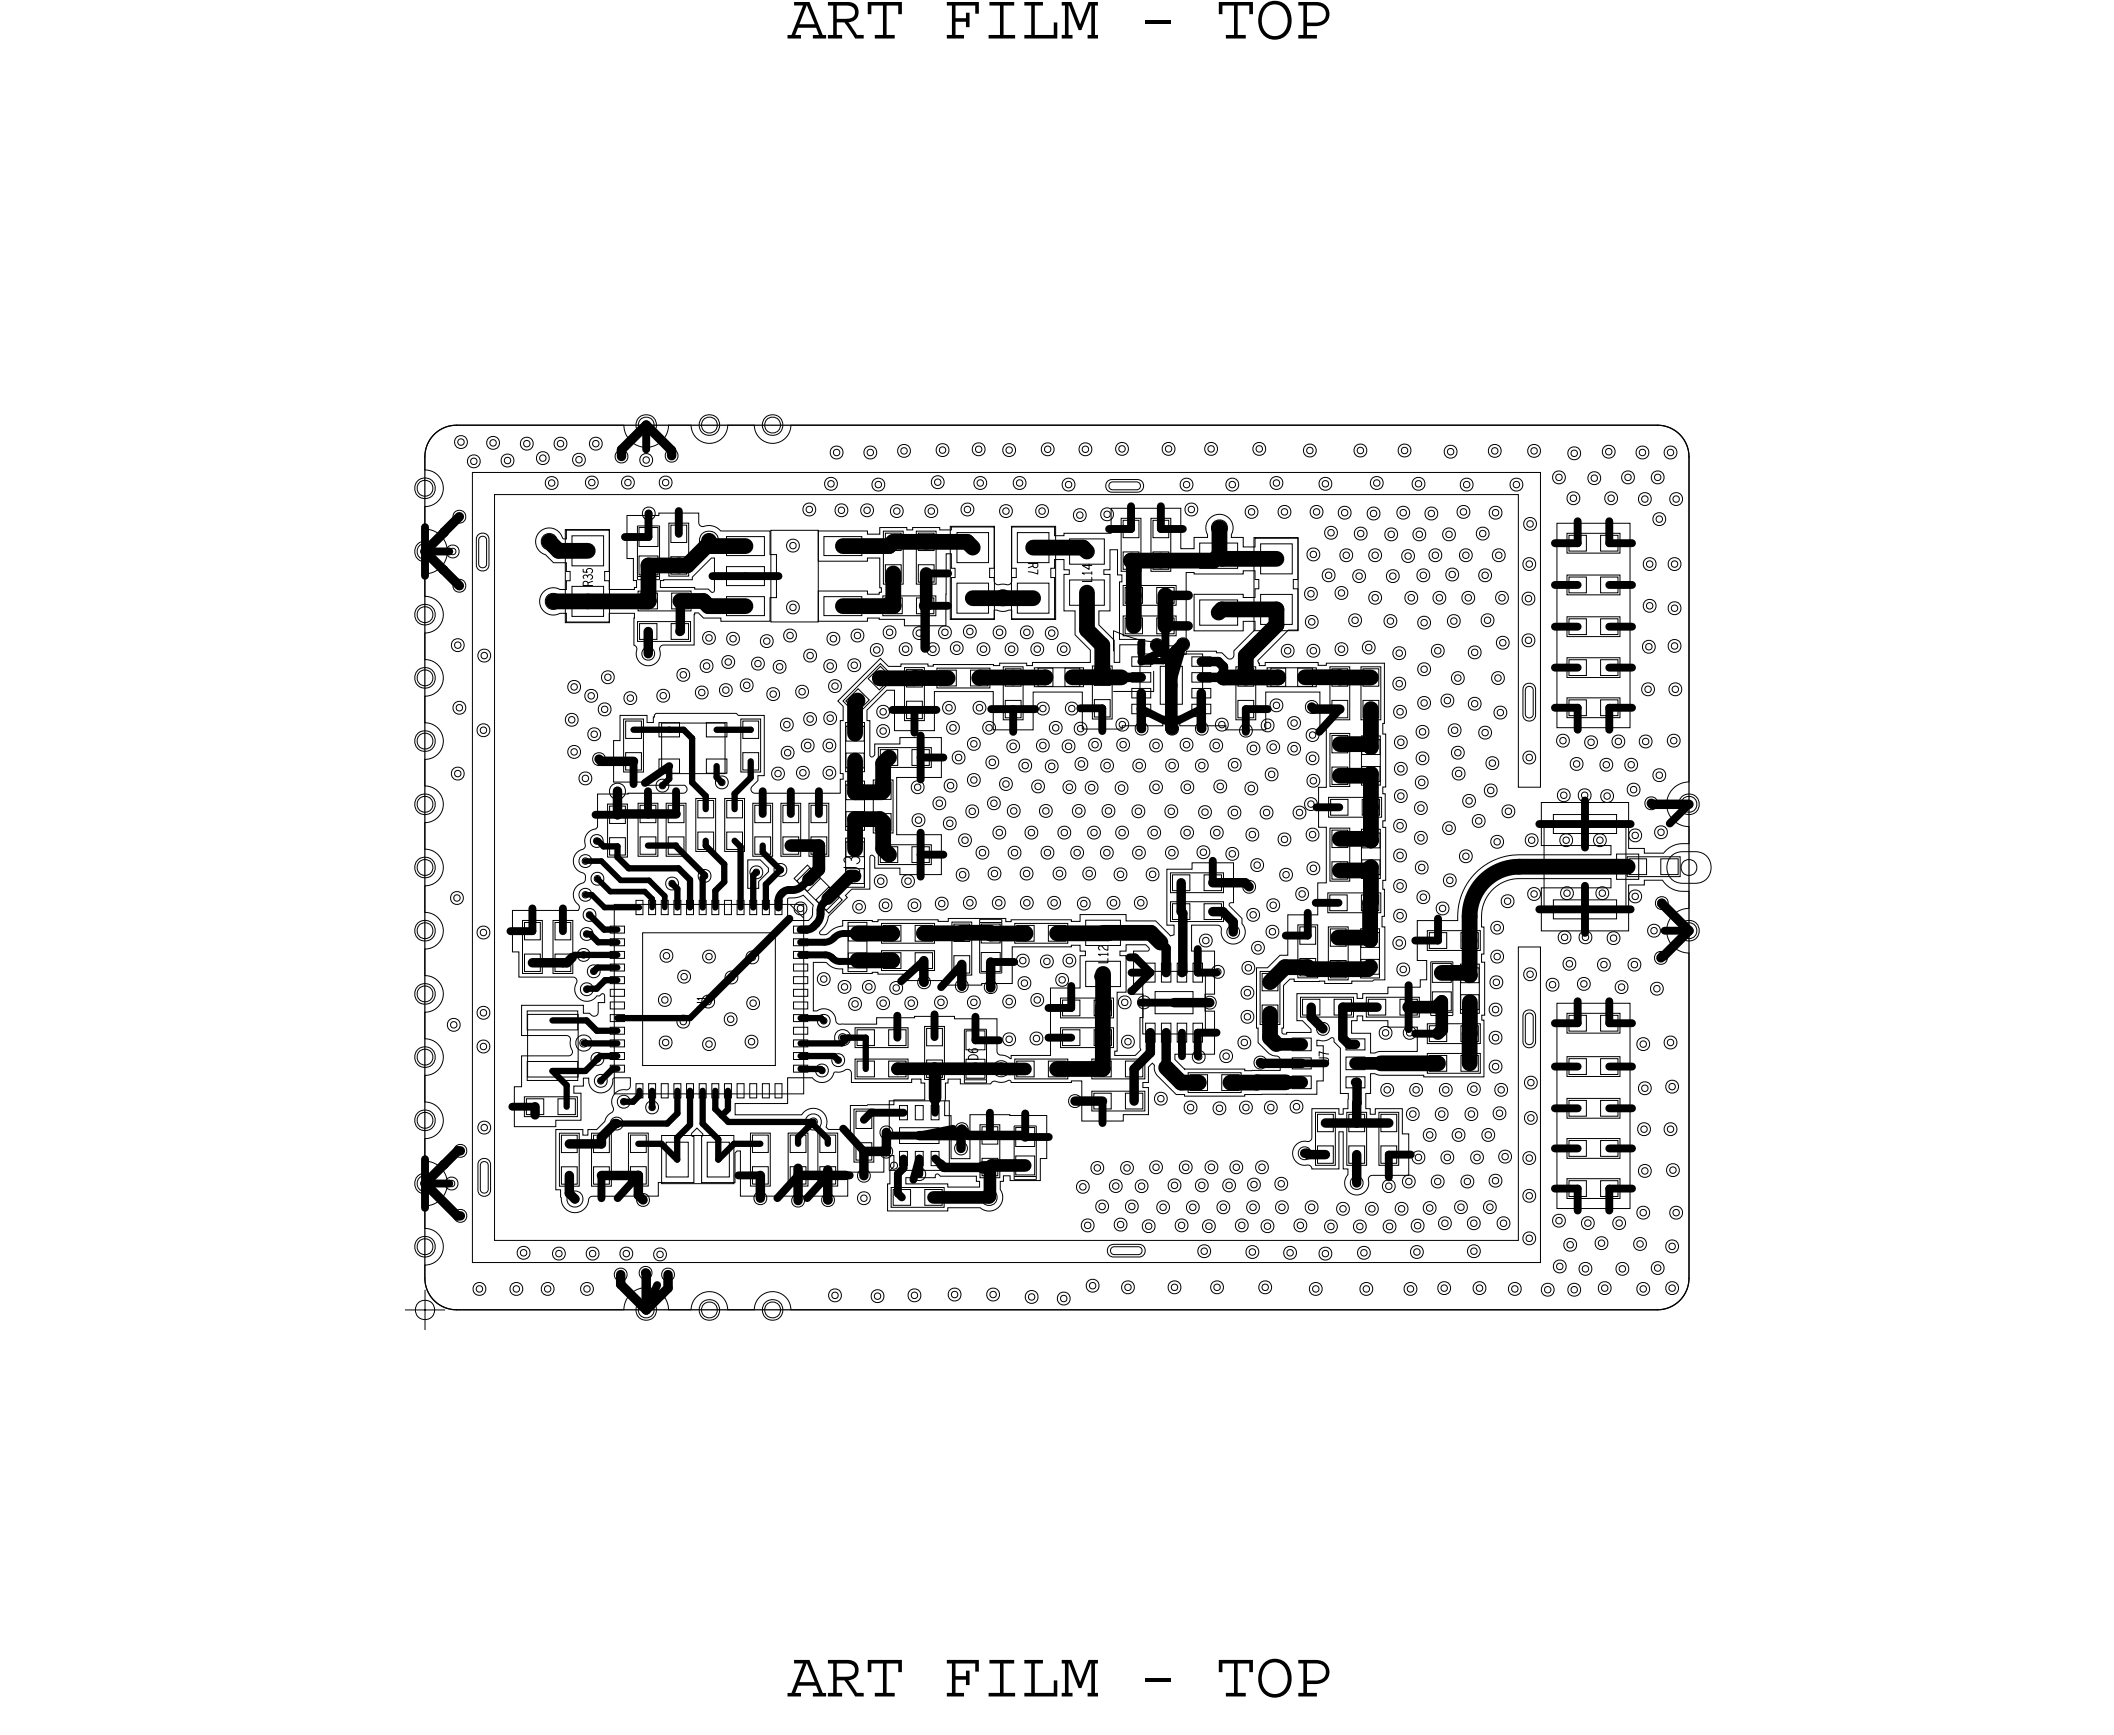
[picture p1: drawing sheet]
<svg xmlns="http://www.w3.org/2000/svg" width="67mm" height="55mm" viewBox="0 0 67 55" stroke-linecap="round" stroke-linejoin="round" font-family="sans-serif">
<defs><g id="words">
<g font-size="2.1">
<text x="24.9" y="1.2">ART FILM - TOP</text>
<text x="24.9" y="53.7">ART FILM - TOP</text>
</g>
<text font-size="1.3" x="36.5" y="22" transform="rotate(-90 36.5 22)">L7</text>
<text font-size=".5" x="27.2" y="27.7" transform="rotate(-90 27.2 27.7)">J3</text>
<text font-size=".3" x="18.8" y="18.6" transform="rotate(-90 18.8 18.6)">R35</text>
</g></defs>
<!-- layer: Board Outline -->
<path d="M13.4 14.5v25.9zM14.4 13.5h38.1zM14.4 13.5a1 1 0 0 0-1 1M52.5 13.5a1 1 0 0 1 1 1M53.5 14.5v25.9zM13.4 40.4a1 1 0 0 0 1 1M14.4 41.4h38.1zM53.5 40.4a1 1 0 0 1-1 1" fill="none" stroke="#000" stroke-width=".04"/>
<!-- layer: Components -->
<g fill="none" stroke="#000" stroke-width=".03">
<path d="M15 15h33.8v9.9h-.7v-9.3h-32.5v23.7h32.5v-9.3h.7v9.9h-33.8zM17.9 16.8h1.4v2.9h-1.4zM20.2 18.2v.1zM20.2 18.2h.7zM20.2 16.6v1.6zM20.2 18.3h.7zM20.2 16.6h.7zM20.2 19.7h1.7v.6h-1.7zM20.2 18.7h1.7v.6h-1.7zM20.9 18.2v.1zM20.9 16.6v1.6zM21.2 16.6h.6v1.6h-.6z"/>
<path d="M24.4 16.8h1.5v2.9h-1.5zM27.9 18.9h1.7v.6h-1.7zM28 16.8h.6v1.7h-.6zM29 16.8h.6v1.7h-.6zM30.1 16.7h1.4v2.9h-1.4zM32 16.7h1.4v2.9h-1.4zM35.5 16.4h.6v1.7h-.6zM35.5 18.5h1.7v.7h-1.7zM35.5 19.5h1.7v.6h-1.7zM36.4 16.4h.7v1.7h-.7zM39.7 17h1.4v3h-1.4zM49.6 19.5h1.7v.6h-1.7z"/>
<path d="M49.6 18.2h1.7v.6h-1.7zM49.6 16.9h1.7v.6h-1.7zM16.5 29.1h.7v1.7h-.7zM16.6 34.7h1.7v.6h-1.7zM16.7 32.1h1.6v2h-1.6zM17.5 29.1h.6v1.7h-.6zM17.7 35.9h.6v1.6h-.6zM18.7 35.9h.6v1.6h-.6zM19.2 25.4h.7v1.7h-.7zM19.4 28.6h6v6h-6zM19.7 22.8h.7v1.6h-.7zM19.9 35.9h.6v1.6h-.6z"/>
<path d="M20.2 25.4h.6v1.7h-.6zM20.9 22.9h2v1.6h-2zM20.9 35.9h2.3v1.6h-2.3zM21.1 25.4h.6v1.7h-.6zM22 25.3h.6v1.6h-.6zM22.9 25.3h.7v1.6h-.7zM23.4 22.8h.7v1.6h-.7zM23.7 35.9h.7v1.6h-.7zM23.8 25.4h.7v1.7h-.7zM24.7 25.4h.6v1.7h-.6zM24.9 35.9h.7v1.6h-.7zM25 28.6l.4 .5z"/>
<path d="M25.1 27.8l.5-.4 1.1 1.1-.5 .4zM25.6 25.4h.6v1.7h-.6zM25.9 35.9h.6v1.6h-.6zM26.7 22.2l1.2-1.2 .4 .4-1.2 1.2zM26.8 22.9h.6v1.5h-.6zM26.8 24.7h.6v1.6h-.6zM26.8 26.5h.6v1.6h-.6zM26.8 29.2h.6v1.5h-.6zM27 35.1h.7v1.7h-.7zM27.1 33.5h1.6v.6h-1.6zM27.1 32.5h1.6v.6h-1.6zM27.6 24.7h.7v1.7h-.7z"/>
<path d="M27.8 26.7h1.7v.7h-1.7zM27.8 23.7h1.7v.6h-1.7zM27.9 29.2h1.7v.6h-1.7zM27.9 30.1h1.7v.6h-1.7zM28.1 37h1.9zM28.1 34.8h1.9zM28.1 34.8v2.2zM28.2 36.8h.1l.1 .1-.1 .1zM28.2 37.6h1.7v.6h-1.7zM28.6 21.1h.7v1.7h-.7zM29.3 32.5h.6v1.7h-.6zM29.6 21.1h1.7v.7h-1.7z"/>
<path d="M30 34.8v2.2zM30.1 29.2h.7v1.7h-.7zM30.5 34.2v.1zM30.5 34.2h.7zM30.5 32.6v1.6zM30.5 34.3h.7zM30.5 32.6h.7zM31 29.1h.7zM31 29.1v.1zM31 30.8h.7zM31 29.2v1.6zM31 29.2h.7z"/>
<path d="M31 35.6h.6v1.7h-.6zM31.2 34.2v.1zM31.2 32.6v1.6zM31.7 29.1v.1zM31.7 29.2v1.6zM31.7 21.1h.7v1.7h-.7zM32.1 37.2v.1zM32.1 37.2h.7zM32.1 35.6v1.6zM32.1 37.3h.7zM32.1 35.6h.7zM32.1 29.2h1.7v.6h-1.7z"/>
<path d="M32.1 33.5h1.7v.6h-1.7zM32.7 21.1h1.6v.6h-1.6zM32.8 37.2v.1zM32.8 35.6v1.6zM33.6 32.5h1.6v.6h-1.6zM33.6 31.6h1.6v.6h-1.6zM34.6 34.5h1.6v.7h-1.6zM34.6 33.5h1.6v.6h-1.6zM34.6 21.1h.6v1.7h-.6zM36.1 20.7h2v2h-2zM36.2 30.7h1.9v2h-1.9zM37 28.5h1.7v.7h-1.7z"/>
<path d="M37 27.6h1.7v.6h-1.7zM37.6 33.9h1.7v.7h-1.7zM39.1 21.1h.6v1.7h-.6zM39.9 30.7h.6v1.7h-.6zM40.1 21.1h1.6v.6h-1.6zM41.1 29.3h.6v1.6h-.6zM41.2 31.6h1.6v.6h-1.6zM41.6 35.2h.7v1.7h-.7zM42 28.3h1.7v.6h-1.7zM42 29.3h.7v1.7h-.7zM42 25.2h1.7v.7h-1.7zM42.1 26.2h.6v1.7h-.6z"/>
<path d="M42.1 23.2h.6v1.7h-.6zM42.1 21.1h.6v1.7h-.6zM42.6 35.2h.6v1.7h-.6zM43.1 29.4h.6v1.5h-.6zM43.1 21.1h.6v1.7h-.6zM43.1 26.2h.6v1.6h-.6zM43.1 23.3h.6v1.5h-.6zM43.2 31.6h1.7v.6h-1.7zM43.6 35.2h.7v1.7h-.7zM45.2 29.4h1.6v.7h-1.6zM45.2 32.4h1.6v.6h-1.6zM45.2 33.3h1.6v.7h-1.6z"/>
<path d="M45.3 32v.1zM45.3 32h.7zM45.3 30.4v1.6zM45.3 32.1h.7zM45.3 30.4h.7zM46 32v.1zM46 30.4v1.6zM46.2 30.5h.6v1.6h-.6zM48.9 26.1h2.6v2.6h-2.6zM49.6 37.3h1.7v.6h-1.7zM49.6 36h1.7v.7h-1.7zM49.6 34.8h1.7v.6h-1.7z"/>
<path d="M49.6 33.4h1.7v.7h-1.7zM49.6 32.1h1.7v.6h-1.7zM49.6 22.1h1.7v.6h-1.7zM49.6 20.8h1.7v.6h-1.7zM51.5 27.1h1.7v.6h-1.7z"/>
</g>
<!-- layer: Nets -->
<g fill="none" stroke="#000" stroke-width=".03">
<path d="M13.2 15.2l.3-.1 .2 .1 .1 .2-.1 .3-.2 .1-.3-.1-.1-.3zM13.2 19.2l.3-.1 .2 .1 .1 .2-.1 .3-.2 .1-.3-.1-.1-.3zM13.2 17.2l.3-.1 .2 .1 .1 .2-.1 .3-.2 .1-.3-.1-.1-.3zM13.3 15.3l.2-.1 .1 .1 .1 .1-.1 .2-.1 .1-.2-.1-.1-.2zM13.3 19.3l.2-.1 .1 .1 .1 .1-.1 .2-.1 .1-.2-.1-.1-.2zM13.3 17.3l.2-.1 .1 .1 .1 .1-.1 .2-.1 .1-.2-.1-.1-.2zM13.7 13.8l.3-.3h.4h5.3l.2 .4 .6 .3 .5-.3 .2-.4h.7l.1 .4 .4 .1 .5-.1 .1-.4h.9l.1 .4 .4 .1 .5-.1 .1-.4h27.5a1 1 0 0 1 .9 1v10.2l-.4 .2-.3 .5 .2 .5 .5 .3v.5h-.4l-.4 .3h-.6v-.2h-.5v-1.4h-2.7v1.4h2.2v.2h-2.9a1.95 1.95 0 0 0-2 2.1h-1.2v1.3h.2v.6h-.2v.2h-1v.2h-.8v.2h-.2v-.2h-1.9v.9h.2l.3 .4h-.9v-1.5l.2-.2h.2v.1l.9-.1v.1l1.9-.1v-1.7h-.1v-.3h.1v-1.1h.1v-1.7h-.1v-.2v-.9v-.2h.1v-1.7h-.1v-2.2l-2.1 .1v-.1h-1.7v.1h-.1l-.1-.2 1-1h.3v-1.3h-.2v-.3h.2v-1.3h-1.4v.3h-.4v-.3h-.3v-.3l-.1-.3-.3-.1-.4 .2v.5h-.4v.4h-.4v-1.3h-2.2v.8h-1.5v.1h-.3v-.3h-1.4v1.3h.2v.3h-.2l-.1 .2h-.3l-.1-.1v-.1h-.2v-.3h.2v-1.3h-1.4v.1h-.4v-.1h-.8v.1h-.2v-.1h-.9v.2h-.3v-.1h-1.6v1h1.6v-.1h.3l.1 .9-.1 .2h-.3v-.1h-1.6v1h1.6v-.1h.3h.8v.2h1.3v-2.3h.2v.5h.1v.3h-.1v1.3h1.4v-.3h.5v.3h1.4v-1.3h-.1v-.3h.1v-.3h.3v.3h.1v.2h-.1v1.1h.3v.8l.5 .5v.4h-1.8v.1h-.2v-.1l-3 .1-1-.1v.1h-.4l-.2-.3-1.4 1.4 .2 .2v.4h-.1v1.7h.1v.2h-.1v.4h-2.8v-.2l.2-.2v-.2h.2v-1.9h-3.4l-.1 .3h-.2v-.3h-.9v.8h-.2v1.3l2.3 .1v.2l-.1 .1h-2.7v1.1l-.3 .2-.1 .4-.3 .2-.1 .2 .1 .3 .3 .2v.2l-.2 .1-.1 .2v.3l.1 .2v.1h-2.1v1.3h.2v.8h1.8l.1 .1-.1 .4 .2 .2 .2 .1 .4-.3 .1 .1v.2h-.2v.4l-.1 .1-.3-.1v-.3h-2v1h1.5l.1 .5-.1 .1h-1.5v1h-.2v1.3h1.3v-.3h.8v-.8h-.2v-.2h.3v-.3h.1l.1 .4 .4 .1 .2-.2 .1-.3h.5v.3l-.5 .2v.2v.4l-.5 .5h-.3v.2h-.2v-.2h-.8v1.9h.1l.1 .6 .3 .2 .4-.1 .2-.4 2.1-.1v-.4h1.2v-1.4l-.1-.1 .2-.2 .1 .2v1.5h1.1v-.9l.1-.1v1.4h3.4v-.7h1.2v-.5h.3v.3l-.1 .1v.5h-.1v.8h1.9v-.1h1l.3 .1 .3-.1 .1-.2v-.6h.1v-.2h.2v.2h.9v-.7h.2v-1.4h-2.4v1.4h-.6v-1.4h-.2v-1h.1v-.2h.4v.2h1l.1-.1h.4l.1 .1 2.2-.1v1.3h1.3v-.2h.8v-.9h-.1v-.1h.1v-.5l.2-.2 .1 .4 .6 .6 .3 .1 4.2-.1v-.4h.2v-1.1h-.2v-.2l.5-.1 .2 .4v1.4h.3v.5h-.2v.2h-.1v-.2h-.9v.9l-.5 .2-.1 .4 .2 .2 .3 .1 .1 .1h.9v-1.2h.1v1.2h.2l-.1 .5 .1 .3h.3l.3-.2 .1-.4h1.2v-1.3h-.2v-.8h-.9v.2h-.1v-.2h-.2v-.5h.2v-.6l3.6 .1v-1.8h-.1v-.2h.1v-1.7h-.1v-.2h.1l-.1-1.3a1.19 1.19 0 0 1 1.2-1.1h2.9v.3h-2.2v1.4h2.7v-1.5h.5v-.1h.6l.4 .3h.4v.5l-.4 .2-.3 .5 .2 .5 .5 .3v10.3a1 1 0 0 1-.9 .9h-27.5l-.1-.4-.4-.1-.5 .1-.1 .4h-.9l-.1-.4-.4-.1-.5 .1-.1 .4h-.7l-.2-.4-.6-.3-.5 .3-.2 .4h-5.3a1 1 0 0 1-1-1v-.4l.4-.1 .2-.4-.1-.5-.5-.1v-.7l.5-.2 .3-.5-.2-.5-.6-.3v-.7l.4-.1 .2-.4-.1-.5-.5-.1v-.9l.4-.1 .2-.4-.1-.5-.5-.1v-.9l.4-.1 .2-.4-.1-.5-.5-.1v-.9l.4-.1 .2-.4-.1-.5-.5-.1v-.9l.4-.1 .2-.4-.1-.5-.5-.1v-.9l.4-.1 .2-.4-.1-.5-.5-.1v-.9l.4-.1 .2-.4-.1-.5-.5-.1v-.9l.4-.1 .2-.4-.1-.5-.5-.1v-.9l.4-.1 .2-.4-.1-.5-.5-.1v-.7l.5-.2 .3-.5-.2-.5-.6-.3v-.7l.4-.1 .2-.4-.1-.5-.5-.1 .1-.7zM14.1 17.4l.2-.2 .2 .2v.1l-.2 .2-.2-.2zM14.2 17.4l.1-.1 .1 .2-.1 .1zM14.4 16.3l.1-.2 .2 .2v.1l-.2 .2-.1-.2zM14.4 18.4l.1-.1 .2 .1v.2l-.2 .1-.1-.1zM14.4 13.9l.2-.1 .2 .1v.2l-.2 .1-.2-.1z"/>
<path d="M14.4 16.3l.1-.1 .1 .2-.1 .1zM14.4 18.5l.1-.1 .1 .2h-.1zM14.5 13.9h.1l.1 .1-.1 .1zM14.8 14.5l.2-.1 .2 .1v.2l-.2 .1-.2-.1zM14.9 14.5h.1l.1 .1-.1 .1zM15.2 16.9h.2l.1 .2v.8l-.1 .1h-.2l-.1-.1v-.8zM15.2 17h.1l.1 .1-.1 .9h-.1l-.1-.2zM15.4 13.9l.2-.1 .2 .1v.2l-.2 .1-.2-.1zM15.5 14l.1-.1 .1 .2h-.1zM15.9 14.5l.2-.1 .1 .1v.2l-.1 .1-.2-.1zM16 14.5h.1l.1 .1-.1 .1zM16.5 13.9l.2-.1 .2 .1v.2l-.2 .1-.2-.1z"/>
<path d="M16.6 14l.1-.1 .1 .2h-.1zM17 14.4l.2-.1 .2 .1v.2l-.2 .1-.2-.1zM17.1 16.8l.4-.1 .4 .4v-.3h1.4v1.3h-.2v.3h.2v.3h.8v-.3h-.1v-.7h-.2v-1.4l2.3-.1v.4l.1 .1 .4-.1 .2 .2h1.6v.7h.2v1.4h-.2v.8h-1.6v-.1h-.5l-.3-.2v1h-1l-.2 .5-.2 .2-.2-.1-.2-.2v-.3l-.1-.1v-1h-.8v.3h-1.4v-.3l-.4 .1-.3-.2-.1-.3 .1-.2 .2-.2 .5 .1v-.3h.1v-.3h-.1v-.3h-.4l-.5-.4v-.3zM17.1 14.4h.1l.1 .1-.1 .1zM17.2 17l.2-.1 .2 .1v.1v.2l-.2 .1-.2-.1-.1-.2zM17.3 17.1l.1-.1 .1 .1v.1l-.1 .1-.1-.1zM17.3 15.2l.2-.1 .1 .1v.2l-.1 .1-.2-.1zM17.3 18.9l.2-.1 .2 .1 .1 .1-.1 .2-.2 .1-.2-.1v-.2zM17.4 15.2h.1v.1v.1zM17.4 19l.1-.1 .1 .1v.1l-.1 .1-.1-.1zM17.6 13.9l.1-.1 .2 .1v.2l-.2 .1-.1-.1zM17.6 14l.1-.1 .1 .2h-.1z"/>
<path d="M18.1 17h1v.9h-1zM18.1 18.6h1v.9h-1zM18.1 14.4l.2-.1 .2 .1v.2l-.2 .1-.2-.1zM18.2 14.5l.1-.1 .1 .2h-.1zM18.5 15.2l.2-.1 .2 .1v.2l-.2 .1-.2-.1zM18.6 15.2h.1l.1 .1-.1 .1zM18.7 13.9l.2-.1 .1 .1v.2l-.1 .1-.2-.1zM18.8 14l.1-.1v.2zM19.5 14.3l.2-.1 .1 .1v.2l-.1 .1-.2-.1zM19.6 14.4l.1-.1 .1 .2h-.1zM19.7 15.2l.2-.1 .2 .1v.2l-.2 .1-.2-.1zM19.8 15.2h.1l.1 .1-.1 .1z"/>
<path d="M20.2 13.2l.2-.1 .3 .1 .1 .2-.1 .3-.3 .1-.2-.1-.1-.3zM20.2 17.6h.6v.6h-.6zM20.2 16.7h.6v.6h-.6zM20.2 19.7h.6v.5h-.6zM20.3 18.8h.5v.5h-.5zM20.3 13.3l.1-.1 .2 .1 .1 .1-.1 .2-.2 .1-.1-.1-.1-.2zM20.3 14.5l.1-.1 .2 .1v.2l-.2 .1-.1-.1zM20.4 16.2l.1-.2 .2 .2v.1l-.2 .2-.1-.2zM20.4 14.5l.1 .1-.1 .1zM20.4 16.2l.1-.1 .1 .2-.1 .1zM20.9 15.2l.2-.1 .1 .1v.2l-.1 .1-.2-.1zM20.9 18.4l1-.1 .6-.6h.1v1l-.6-.1h-1.1z"/>
<path d="M21 15.2h.1l.1 .1-.1 .1zM21.1 14.3l.2-.1 .1 .1v.2l-.1 .1-.2-.1zM21.2 14.4l.1-.1v.2zM21.2 17.6h.5v.6h-.5zM21.2 16.6h.5v.6h-.5zM21.2 19.7h.6v.5h-.6zM21.3 18.8h.5v.5h-.5zM22.2 13.2l.3-.1 .2 .1 .1 .2-.1 .3-.2 .1-.3-.1-.1-.3zM22.2 16.9l.2-.1 .3 .1v.2v.2l-.3 .1-.2-.1-.1-.2zM22.3 13.3l.2-.1 .1 .1 .1 .1-.1 .2-.1 .1-.2-.1-.1-.2zM22.3 17h.1h.2v.2l-.2 .1-.1-.1zM23 17h1.2v.6h-1.2z"/>
<path d="M23 18.9h1.2v.6h-1.2zM23 17.9h1.2v.6h-1.2zM24.2 13.2l.3-.1 .2 .1 .1 .2-.1 .3-.2 .1-.3-.1-.1-.3zM24.3 13.3l.2-.1 .1 .1 .1 .1-.1 .2-.1 .1-.2-.1-.1-.2zM24.9 17.2l.2-.1 .2 .1v.2l-.2 .1-.2-.1zM24.9 19.1l.2-.1 .2 .1v.2l-.2 .1-.2-.1zM25 17.2h.1l.1 .1-.1 .1zM25 19.2l.1-.1 .1 .2h-.1zM25.4 16l.2-.1 .2 .1v.2l-.2 .1-.2-.1zM25.5 16.1l.1-.1 .1 .2h-.1zM26.1 17h1.2v.6h-1.2zM26.1 18.9h1.2v.6h-1.2z"/>
<path d="M26.1 15.2l.2-.1 .2 .1v.2l-.2 .1-.2-.1zM26.2 15.3l.1-.1 .1 .2h-.1zM26.3 14.2l.2-.1 .2 .1v.2l-.2 .1-.2-.1zM26.4 14.3l.1-.1 .1 .2h-.1zM26.4 16l.2-.1 .2 .1v.2l-.2 .2-.2-.2zM26.5 16.1l.1-.1 .1 .2h-.1zM27.3 16l.1-.1 .2 .1v.2l-.2 .2-.1-.2zM27.4 16.1v-.1l.1 .2h-.1zM27.4 14.2l.1-.1 .2 .1v.2l-.2 .1-.1-.1zM27.5 14.3v-.1l.1 .2h-.1zM27.6 15.2l.2-.1 .2 .1v.2l-.2 .1-.2-.1zM27.7 15.3l.1-.1 .1 .2h-.1z"/>
<path d="M28 19.9l.2-.1 .1 .1v.2l-.1 .1-.2-.1zM28 18.9h.6v.5h-.6zM28 16.9h.5v.5h-.5zM28 17.9h.5v.5h-.5zM28.1 20l.1-.1v.2zM28.2 16.1l.2-.1 .2 .1v.2l-.2 .1-.2-.1zM28.3 16.1h.1l.1 .1-.1 .1zM28.4 14.2l.2-.1 .2 .1v.2l-.2 .1-.2-.1zM28.5 14.2h.1l.1 .1-.1 .1zM28.9 19.9l.2-.1 .2 .1v.2l-.2 .1-.2-.1zM29 20l.1-.1 .1 .2h-.1zM29 18.9h.6v.5h-.6z"/>
<path d="M29.1 16.9h.5v.5h-.5zM29.1 17.9h.5v.5h-.5zM29.3 16.1l.2-.1 .2 .1v.2l-.2 .1-.2-.1zM29.4 16.1h.1l.1 .1-.1 .1zM29.5 15.2l.2-.1 .2 .1v.2l-.2 .1-.2-.1zM29.6 15.2h.1l.1 .1-.1 .1zM29.6 14.1l.2-.1 .2 .1v.2l-.2 .1-.2-.1zM29.7 19.9l.2-.1 .2 .1v.2l-.2 .1-.2-.1zM29.7 14.2l.1-.1 .1 .2h-.1zM29.8 20l.1-.1 .1 .2h-.1zM30.3 16.9h1v.9h-1zM30.3 18.5h1v.9h-1z"/>
<path d="M30.4 16l.2-.1 .2 .1v.2l-.2 .1-.2-.1zM30.5 19.9l.2-.1 .2 .1v.2l-.2 .1-.2-.1zM30.5 16.1l.1-.1 .1 .2h-.1zM30.6 19.9h.1l.1 .1-.1 .1zM30.8 14.1l.2-.1 .2 .1v.2l-.2 .1-.2-.1zM30.8 15.2l.2-.1 .2 .1v.2l-.2 .1-.2-.1zM30.9 14.2l.1-.1 .1 .2h-.1zM30.9 15.2h.1l.1 .1-.1 .1zM31.5 19.9l.1-.1 .2 .1v.2l-.2 .1-.1-.1zM31.5 20l.1-.1 .1 .2h-.1zM31.5 18.7h.2h.2l.1 .2-.1 .2-.2 .1-.2-.1v-.2zM31.6 18.9l.1-.1 .2 .1v.1h-.2h-.1z"/>
<path d="M31.7 16.1l.1-.1 .2 .1v.2l-.2 .1-.1-.1zM31.7 16.1h.1l.1 .1-.1 .1zM31.8 14.1l.1-.1 .2 .1v.2l-.2 .1-.1-.1zM31.8 14.2l.1-.1 .1 .2h-.1zM32.1 15.2l.2-.1 .1 .1v.2l-.1 .1-.2-.1zM32.2 15.2h.1l.1 .1-.1 .1zM32.2 18.5h1v.9h-1zM32.2 16.9h1v.9h-1zM32.3 19.9l.2-.1 .2 .1v.2l-.2 .1-.2-.1zM32.4 20l.1-.1 .1 .2h-.1zM32.8 16.1l.2-.1 .2 .1v.2l-.2 .1-.2-.1zM32.9 16.1h.1l.1 .1-.1 .1z"/>
<path d="M33 14.1l.2-.1 .1 .1v.2l-.1 .1-.2-.1zM33.1 14.2l.1-.1v.2zM33.1 19.9l.2-.1 .2 .1v.2l-.2 .1-.2-.1zM33.2 20l.1-.1 .1 .2h-.1zM33.6 15.2l.2-.1 .2 .1v.2l-.2 .1-.2-.1zM33.7 15.3l.1-.1 .1 .2h-.1zM33.8 18.4h1.1v.8h-1.1zM33.8 17.1h1.1v.8h-1.1zM34 16.2l.2-.1 .2 .1v.2l-.2 .1-.2-.1zM34.1 16.3l.1-.1 .1 .1-.1 .1zM34.2 14.1l.1-.1 .2 .1v.2l-.2 .1-.1-.1zM34.3 14.2v-.1l.1 .2h-.1z"/>
<path d="M34.9 16.2l.1-.1 .2 .1v.2l-.2 .1-.1-.1zM34.9 16.2h.1l.1 .1-.1 .1zM35 15.3l.2-.1h.8l.2 .1v.2l-.2 .1h-.8l-.2-.1zM35.1 15.3l.9-.1 .1 .1v.1l-.9 .1-.1-.1zM35.1 17.4h.3v.8h.1v.2h-.1v1.8h.8v.2h-.8v.6h-.1v-.7l-.5-.5v-.5h.3v-1.1h-.2v-.2h.2zM35.3 14.1l.2-.1 .2 .1v.2l-.2 .1-.2-.1zM35.4 14.2l.1-.1 .1 .2h-.1zM35.5 17.5h.5v.5h-.5zM35.5 16.5h.5v.5h-.5zM35.6 18.6h.6v.5h-.6zM36.5 17.5h.5v.5h-.5zM36.5 16.5h.5v.5h-.5z"/>
<path d="M36.6 18.6h.6v.5h-.6zM36.6 19.6h.6v.5h-.6zM36.8 14.1l.2-.1 .2 .1v.2l-.2 .1-.2-.1zM36.9 14.2l.1-.1 .1 .2h-.1zM37.4 15.2l.1-.1 .2 .1v.2l-.2 .1-.1-.1zM37.5 15.3v-.1l.1 .2h-.1zM37.5 16l.2-.1 .2 .1v.2l-.2 .1-.2-.1zM37.5 18.1l1.8 .1v-.1h.4v.2h.1v.3h-.1v.3h-.4v-.1h-1.5v1.2h1.5v-.3h.4v.2l-.7 .7v.2l-.5-.2-1.7 .1v-.3h.7zM37.6 16.1l.1-.1 .1 .2h-.1zM38 17.2h1.2v.8h-1.2zM38 19h1.2v.8h-1.2zM38.1 14.1l.2-.1 .2 .1v.2l-.2 .1-.2-.1z"/>
<path d="M38.2 14.2l.1-.1 .1 .2h-.1zM38.4 16.5h.2h.2v.2v.2l-.2 .1-.2-.1-.1-.2zM38.5 16.6h.1h.1v.2h-.1h-.1zM38.8 15.2l.2-.1 .2 .1v.2l-.2 .1-.2-.1zM38.9 15.3l.1-.1 .1 .2h-.1zM39.4 16.1l.2-.1 .2 .1v.2l-.2 .1-.2-.1zM39.5 16.1h.1l.1 .1-.1 .1zM39.7 14.1l.2-.1 .1 .1v.2l-.1 .1-.2-.1zM39.8 14.2l.1-.1v.2zM39.9 17.2h1v1h-1zM39.9 18.8h1v1h-1zM40.2 15.2l.2-.1 .2 .1v.2l-.2 .1-.2-.1z"/>
<path d="M40.3 15.2h.1l.1 .1-.1 .1zM40.5 16.1l.1-.1 .2 .1v.2l-.2 .1-.1-.1zM40.6 16.1l.1 .1-.1 .1zM41.3 14.2l.2-.1 .1 .1v.2l-.1 .1-.2-.1zM41.3 18.7l.2-.1 .2 .1v.2l-.2 .1-.2-.1zM41.3 19.6l.2-.1 .2 .1v.2l-.2 .1-.2-.1zM41.4 14.2h.1v.1v.1zM41.4 17.4l.2-.1 .1 .1v.2l-.1 .1-.2-.1zM41.4 18.7h.1l.1 .1-.1 .1zM41.4 19.6h.1l.1 .1-.1 .1zM41.5 17.5l.1-.1 .1 .2h-.1zM41.5 16.1l.2-.1 .1 .1v.2l-.1 .1-.2-.1z"/>
<path d="M41.6 16.1h.1l.1 .1-.1 .1zM41.8 15.2l.1-.1 .2 .1v.2l-.2 .1-.1-.1zM41.9 15.3v-.1l.1 .2h-.1zM41.9 18.1l.1-.1 .2 .1v.2l-.2 .1-.1-.1zM41.9 16.8l.2-.1 .2 .1v.2l-.2 .1-.2-.1zM42 18.2v-.1l.1 .2h-.1zM42 16.8h.1l.1 .1-.1 .1zM42.3 18.7l.2-.1 .1 .1v.2l-.1 .1-.2-.1zM42.4 18.7h.1v.1v.1zM42.4 16.1l.2-.1 .1 .1v.2l-.1 .1-.2-.1zM42.4 17.5l.2-.1 .2 .1v.2l-.2 .1-.2-.1zM42.5 16.2l.1-.1v.2z"/>
<path d="M42.5 17.5h.1l.1 .1-.1 .1zM42.7 19.5l.2-.1 .2 .1v.2l-.2 .1-.2-.1zM42.8 19.6l.1-.1 .1 .2h-.1zM42.8 18.1l.2-.1 .2 .1v.2l-.2 .1-.2-.1zM42.9 14.2l.2-.1 .1 .1v.2l-.1 .1-.2-.1zM42.9 16.8l.2-.1 .1 .1v.2l-.1 .1-.2-.1zM42.9 18.2l.1-.1 .1 .2h-.1zM43 14.2h.1v.1v.1zM43 16.8h.1l.1 .1-.1 .1zM43.3 16.2l.2-.2 .1 .2v.1l-.1 .2-.2-.2zM43.3 17.5l.2-.1 .2 .1v.2l-.2 .1-.2-.1zM43.3 18.8l.2-.1 .2 .1v.2l-.2 .1-.2-.1z"/>
<path d="M43.4 16.2l.1-.1 .1 .2-.1 .1zM43.4 15.2l.2-.1 .2 .1v.2l-.2 .1-.2-.1zM43.4 17.5h.1l.1 .1-.1 .1zM43.4 18.9l.1-.1 .1 .2h-.1zM43.5 15.2h.1l.1 .1-.1 .1zM43.8 19.6l.2-.2 .2 .2v.2l-.2 .1-.2-.1zM43.8 16.8l.2-.1 .2 .1v.2l-.2 .1-.2-.1zM43.9 18.1l.2-.1 .2 .1v.2l-.2 .1-.2-.1zM43.9 19.6h.1l.1 .1-.1 .1zM43.9 16.9l.1-.1 .1 .2h-.1zM44 18.2l.1-.1 .1 .2h-.1zM44.2 16.1l.2-.1 .2 .1v.2l-.2 .1-.2-.1z"/>
<path d="M44.3 14.2l.1-.1 .2 .1v.2l-.2 .1-.1-.1zM44.3 16.2l.1-.1 .1 .2h-.1zM44.4 14.2l.1 .1-.1 .1zM44.4 17.5l.2-.1 .1 .1v.2l-.1 .1-.2-.1zM44.5 17.5h.1l.1 .1-.1 .1zM44.5 18.8l.2-.1 .1 .1v.2l-.1 .1-.2-.1zM44.6 18.9l.1-.1 .1 .2h-.1zM44.7 15.2l.2-.1 .2 .1v.2l-.2 .1-.2-.1zM44.7 16.8l.2-.1 .2 .1v.2l-.2 .1-.2-.1zM44.8 15.3l.1-.1 .1 .2h-.1zM44.8 16.9l.1-.1 .1 .2h-.1zM44.9 18.1l.1-.1 .2 .1v.2l-.2 .1-.1-.1z"/>
<path d="M44.9 19.6l.2-.1 .1 .1v.2l-.1 .1-.2-.1zM45 18.2v-.1l.1 .2h-.1zM45 19.7l.1-.1 .1 .2h-.1zM45.1 16.2l.2-.2 .2 .2v.1l-.2 .2-.2-.2zM45.2 16.2l.1-.1 .1 .2-.1 .1zM45.2 17.5l.2-.1 .2 .1v.2l-.2 .1-.2-.1zM45.3 17.5h.1l.1 .1-.1 .1zM45.4 18.8l.2-.1 .1 .1v.2l-.1 .1-.2-.1zM45.5 18.9l.1-.1v.2zM45.7 16.8l.2-.1 .1 .1v.2l-.1 .1-.2-.1zM45.7 14.2l.2-.1 .2 .1v.2l-.2 .1-.2-.1zM45.8 16.9l.1-.1v.2z"/>
<path d="M45.8 18.1l.2-.1 .1 .1v.2l-.1 .1-.2-.1zM45.8 14.2h.1l.1 .1-.1 .1zM45.8 19.6l.2-.2 .2 .2v.2l-.2 .1-.2-.1zM45.9 18.1h.1v.1v.1zM45.9 19.6h.1l.1 .1-.1 .1zM46.1 16.1l.2-.1 .2 .1v.2l-.2 .1-.2-.1zM46.2 17.5l.2-.1 .2 .1v.2l-.2 .1-.2-.1zM46.2 16.1h.1l.1 .1-.1 .1zM46.2 15.2l.2-.1 .2 .1v.2l-.2 .1-.2-.1zM46.3 18.8l.2-.1 .1 .1v.2l-.1 .1-.2-.1zM46.3 17.5h.1l.1 .1-.1 .1zM46.3 15.3l.1-.1 .1 .2h-.1z"/>
<path d="M46.4 18.9l.1-.1 .1 .2h-.1zM46.7 16.8l.2-.1 .2 .1v.2l-.2 .1-.2-.1zM46.8 18.1l.2-.1 .2 .1v.2l-.2 .1-.2-.1zM46.8 16.8h.1l.1 .1-.1 .1zM46.9 19.5l.2-.1 .2 .1v.2l-.2 .1-.2-.1zM46.9 18.2l.1-.1 .1 .2h-.1zM47 19.6l.1-.1 .1 .2h-.1zM47.1 14.2l.2-.1 .2 .1v.2l-.2 .1-.2-.1zM47.1 16.1l.2-.1 .2 .1v.2l-.2 .1-.2-.1zM47.2 14.2h.1l.1 .1-.1 .1zM47.2 16.2l.1-.1 .1 .2h-.1zM47.2 17.5l.2-.1 .2 .1v.2l-.2 .1-.2-.1z"/>
<path d="M47.3 17.5h.1l.1 .1-.1 .1zM47.4 18.8l.1-.1 .2 .1v.2l-.2 .1-.1-.1zM47.4 18.9l.1-.1 .1 .2h-.1zM47.8 15.2l.2-.1 .2 .1v.2l-.2 .1-.2-.1zM47.9 15.3l.1-.1 .1 .2h-.1zM48.2 18.8l.2-.1 .2 .1v.2l-.2 .1-.2-.1zM48.2 17.8l.2-.2 .2 .2v.1l-.2 .2-.2-.2zM48.2 16.5l.2-.1 .2 .1v.2l-.2 .1-.2-.1zM48.3 18.9l.1-.1 .1 .2h-.1zM48.3 17.8l.1-.1 .1 .2-.1 .1zM48.3 16.5h.1l.1 .1-.1 .1zM48.4 14.2l.1-.1 .2 .1v.2l-.2 .1-.1-.1z"/>
<path d="M48.5 14.2l.1 .1-.1 .1zM49.2 15l.1-.1 .2 .1v.2l-.2 .1-.1-.1zM49.2 15.1l.1-.1 .1 .2h-.1zM49.3 16.6h2.3v6.4h-2.3zM49.6 15.7l.2-.1 .2 .1v.2l-.2 .1-.2-.1zM49.6 14.2l.2-.1 .2 .1v.2l-.2 .1-.2-.1zM49.7 16.9h.5v.5h-.5zM49.7 19.6h.5v.5h-.5zM49.7 18.3h.5v.5h-.5zM49.7 15.7h.1l.1 .1-.1 .1zM49.7 14.3l.1-.1 .1 .2h-.1zM50.3 15l.2-.1 .1 .1v.2l-.1 .1-.2-.1z"/>
<path d="M50.4 15.1l.1-.1v.2zM50.7 16.9h.5v.5h-.5zM50.7 19.6h.5v.5h-.5zM50.7 18.3h.5v.5h-.5zM50.7 14.2l.2-.1 .2 .1v.2l-.2 .1-.2-.1zM50.8 15.7l.2-.1 .2 .1v.2l-.2 .1-.2-.1zM50.8 14.2h.1l.1 .1-.1 .1zM50.9 15.7h.1l.1 .1-.1 .1zM51.3 15l.2-.1 .2 .1v.2l-.2 .1-.2-.1zM51.4 15.1l.1-.1 .1 .2h-.1zM51.8 14.2l.2-.1 .2 .1v.2l-.2 .1-.2-.1zM51.9 15.7l.2-.1 .1 .1v.2l-.1 .1-.2-.1z"/>
<path d="M51.9 14.3l.1-.1 .1 .2h-.1zM52 15.7h.1v.1v.1zM52 17.8l.2-.2 .2 .2v.1l-.2 .2-.2-.2zM52 19.1l.2-.1 .2 .1v.2l-.2 .1-.2-.1zM52.1 17.8l.1-.1 .1 .2-.1 .1zM52.1 19.1h.1l.1 .1-.1 .1zM52.3 15l.2-.1 .1 .1v.2l-.1 .1-.2-.1zM52.3 16.3l.2-.1 .2 .1v.2l-.2 .1-.2-.1zM52.4 15.1l.1-.1v.2zM52.4 16.4l.1-.1 .1 .2h-.1zM52.7 14.2l.2-.1 .1 .1v.2l-.1 .1-.2-.1zM52.8 14.3l.1-.1 .1 .2h-.1z"/>
<path d="M52.8 17.8l.2-.2 .2 .2v.1l-.2 .2-.2-.2zM52.8 19.1l.2-.1 .2 .1v.2l-.2 .1-.2-.1zM52.9 15.7l.1-.1 .2 .1v.2l-.2 .1-.1-.1zM52.9 17.8l.1-.1 .1 .2-.1 .1zM52.9 19.2l.1-.1 .1 .2h-.1zM53 15.7l.1 .1-.1 .1zM13.2 39.2l.3-.1 .2 .1 .1 .2-.1 .3-.2 .1-.3-.1-.1-.3zM13.2 33.2l.3-.1 .2 .1 .1 .2-.1 .3-.2 .1-.3-.1-.1-.3zM13.2 35.2l.3-.1 .2 .1 .1 .2-.1 .3-.2 .1-.3-.1-.1-.3zM13.2 31.2l.3-.1 .2 .1 .1 .2-.1 .3-.2 .1-.3-.1-.1-.3zM13.2 29.2l.3-.1 .2 .1 .1 .2-.1 .3-.2 .1-.3-.1-.1-.3zM13.2 27.2l.3-.1 .2 .1 .1 .2-.1 .3-.2 .1-.3-.1-.1-.3z"/>
<path d="M13.2 25.2l.3-.1 .2 .1 .1 .2-.1 .3-.2 .1-.3-.1-.1-.3zM13.2 21.2l.3-.1 .2 .1 .1 .2-.1 .3-.2 .1-.3-.1-.1-.3zM13.2 23.2l.3-.1 .2 .1 .1 .2-.1 .3-.2 .1-.3-.1-.1-.3zM13.2 37.2l.3-.1 .2 .1 .1 .2-.1 .3-.2 .1-.3-.1-.1-.3zM13.3 39.3l.2-.1 .1 .1 .1 .1-.1 .2-.1 .1-.2-.1-.1-.2zM13.3 33.3l.2-.1 .1 .1 .1 .1-.1 .2-.1 .1-.2-.1-.1-.2zM13.3 35.3l.2-.1 .1 .1 .1 .1-.1 .2-.1 .1-.2-.1-.1-.2zM13.3 31.3l.2-.1 .1 .1 .1 .1-.1 .2-.1 .1-.2-.1-.1-.2zM13.3 29.3l.2-.1 .1 .1 .1 .1-.1 .2-.1 .1-.2-.1-.1-.2zM13.3 27.3l.2-.1 .1 .1 .1 .1-.1 .2-.1 .1-.2-.1-.1-.2zM13.3 25.3l.2-.1 .1 .1 .1 .1-.1 .2-.1 .1-.2-.1-.1-.2zM13.3 21.3l.2-.1 .1 .1 .1 .1-.1 .2-.1 .1-.2-.1-.1-.2z"/>
<path d="M13.3 23.3l.2-.1 .1 .1 .1 .1-.1 .2-.1 .1-.2-.1-.1-.2zM13.3 37.3l.2-.1 .1 .1 .1 .1-.1 .2-.1 .1-.2-.1-.1-.2zM14.1 37.4l.2-.2 .2 .2v.1l-.2 .2-.2-.2zM14.2 32.3l.2-.1 .1 .1v.2l-.1 .1-.2-.1zM14.2 37.4l.1-.1 .1 .2-.1 .1zM14.3 32.4l.1-.1v.2zM14.3 28.3l.2-.1 .1 .1v.2l-.1 .1-.2-.1zM14.3 20.3l.2-.1 .2 .1v.2l-.2 .1-.2-.1zM14.3 24.4l.2-.1 .2 .1v.2l-.2 .1-.2-.1zM14.4 22.3l.1-.1 .2 .1v.2l-.2 .1-.1-.1zM14.4 28.4l.1-.1 .1 .2h-.1zM14.4 36.3l.2-.1 .1 .1v.2l-.1 .1-.2-.1z"/>
<path d="M14.4 38.4l.2-.1 .1 .1v.2l-.1 .1-.2-.1zM14.4 20.4l.1-.1 .1 .2h-.1zM14.4 24.4h.1l.1 .1-.1 .1zM14.4 22.3h.1l.1 .1-.1 .1zM14.5 36.4l.1-.1 .1 .2h-.1zM14.5 38.4h.1l.1 .1-.1 .1zM15.1 23l.2-.1 .2 .1v.2l-.2 .1-.2-.1zM15.1 29.4l.2-.1 .2 .1v.2l-.2 .1-.2-.1zM15.1 31.9l.2-.1 .2 .1v.2l-.2 .2-.2-.2zM15.1 33l.2-.1 .2 .1v.2l-.2 .1-.2-.1zM15.1 20.6l.2-.1 .2 .1v.2l-.2 .1-.2-.1zM15.1 35.6l.2-.1 .2 .1v.2l-.2 .1-.2-.1z"/>
<path d="M15.2 23.1l.1-.1 .1 .2h-.1zM15.2 29.5l.1-.1 .1 .2h-.1zM15.2 32l.1-.1 .1 .2h-.1zM15.2 33.1l.1-.1 .1 .2h-.1zM15.2 36.7h.2l.1 .2v.8l-.1 .1h-.2l-.1-.1v-.8zM15.2 20.7l.1-.1 .1 .2h-.1zM15.2 35.6h.1l.1 .1-.1 .1zM15.3 36.8h.1v.1v.8h-.1l-.1-.1zM16.4 39.5l.2-.1 .2 .1v.2l-.2 .1-.2-.1zM16.5 39.6l.1-.1 .1 .2h-.1zM16.6 30.2h.5v.5h-.5zM16.6 29.2h.5v.5h-.5z"/>
<path d="M16.7 34.8h.5v.5h-.5zM16.7 33.6h1.6v.6h-1.6zM16.7 32h1.6v.6h-1.6zM17.5 39.6l.2-.1 .2 .1v.2l-.2 .1-.2-.1zM17.6 30.2h.5v.5h-.5zM17.6 29.2h.5v.5h-.5zM17.6 39.6h.1l.1 .1-.1 .1zM17.7 34.8h.5v.5h-.5zM17.8 36.9h.5v.6h-.5zM17.8 35.9h.5v.6h-.5zM17.9 22.7l.2-.1 .2 .1v.2l-.2 .1-.2-.1zM18 21.6l.2-.1 .2 .1v.2l-.2 .1-.2-.1z"/>
<path d="M18 23.7l.2-.1 .2 .1v.2l-.2 .1-.2-.1zM18 22.7h.1l.1 .1-.1 .1zM18 37.8l.2-.1 .2 .1v.1v.2l-.2 .1-.2-.1-.1-.2zM18.1 21.7l.1-.1 .1 .2h-.1zM18.1 23.7h.1l.1 .1-.1 .1zM18.1 37.9l.1-.1 .1 .1v.1l-.1 .1-.1-.1zM18.3 32.8h.2h.2v.2v.2l-.2 .1-.2-.1-.1-.2zM18.3 30.1l.2-.1 .2 .1v.2l-.2 .1-.2-.1zM18.3 28.2l.2-.1 .2 .1v.2l-.2 .1-.2-.1zM18.3 27.1l.2-.1 .2 .1v.2l-.2 .1-.2-.1zM18.3 24.5l.2-.1 .2 .1v.2l-.2 .1-.2-.1zM18.4 32.9h.1h.1v.2h-.1h-.1z"/>
<path d="M18.4 30.2l.1-.1 .1 .2h-.1zM18.4 29.5l.2-.1 .1 .1v.2l-.1 .1-.2-.1zM18.4 31.2l.2-.1 .1 .1v.2l-.1 .1-.2-.1zM18.4 28.3l.1-.1 .1 .2h-.1zM18.4 27.2l.1-.1 .1 .2h-.1zM18.4 24.6l.1-.1 .1 .2h-.1zM18.5 29.5h.1l.1 .1-.1 .1zM18.5 28.9l.2-.2 .1 .2v.1l-.1 .2-.2-.2zM18.5 31.3l.1-.1 .1 .2h-.1zM18.5 21.9l.2-.1 .2 .1v.2l-.2 .1-.2-.1zM18.6 28.9l.1-.1v.2v.1zM18.6 39.6l.2-.1 .1 .1v.2l-.1 .1-.2-.1z"/>
<path d="M18.6 30.6l.2-.1 .2 .1v.2l-.2 .1-.2-.1zM18.6 22l.1-.1 .1 .2h-.1zM18.6 23.1l.2-.1 .2 .1v.2l-.2 .1-.2-.1zM18.7 39.6h.1v.1v.1zM18.7 30.7l.1-.1 .1 .2h-.1zM18.7 26.5l.2-.1 .2 .1v.2l-.2 .1-.2-.1zM18.7 23.2l.1-.1 .1 .2h-.1zM18.7 33.4l.2-.1 .2 .1v.2l-.2 .1-.2-.1zM18.7 27.7l.2-.1 .2 .1v.2l-.2 .1-.2-.1zM18.8 23.9l.2-.1 .1 .1v.2l-.1 .1-.2-.1zM18.8 35.9h.5v.6h-.5zM18.8 36.9h.5v.6h-.5z"/>
<path d="M18.8 26.6l.1-.1 .1 .2h-.1zM18.8 33.5l.1-.1 .1 .2h-.1zM18.8 27.8l.1-.1 .1 .2h-.1zM18.8 34.1l.2-.1 .2 .1v.2l-.2 .1-.2-.1zM18.9 24l.1-.1v.2zM18.9 34.2l.1-.1 .1 .1-.1 .1zM19 22.3l.1-.1 .2 .1v.2l-.2 .1-.1-.1zM19 22.4l.1-.1 .1 .2h-.1zM19.1 21.3l.1-.1 .2 .1v.2l-.2 .1-.1-.1zM19.1 21.4l.1-.1 .1 .2h-.1zM19.3 26.5h.5v.6h-.5zM19.3 25.5h.5v.6h-.5z"/>
<path d="M19.3 33.3h.5v.2h-.5zM19.3 30.1h.5v.2h-.5zM19.3 32.9h.5v.2h-.5zM19.3 32.5h.5v.2h-.5zM19.3 33.7h.5v.2h-.5zM19.3 30.9h.5v.2h-.5zM19.3 30.5h.5v.2h-.5zM19.3 31.7h.5v.2h-.5zM19.3 31.3h.5v.2h-.5zM19.3 29.7h.5v.2h-.5zM19.3 29.3h.5v.2h-.5zM19.3 32.1h.5v.2h-.5z"/>
<path d="M19.3 35.5l.2-.2 .2 .2v.2l-.2 .1-.2-.1zM19.4 24.9l.1-.1 .2 .1 .1 .1-.1 .2-.2 .1-.1-.1-.1-.2zM19.4 35.5h.1l.1 .1-.1 .1zM19.4 25l.1-.1 .2 .1v.1l-.2 .1-.1-.1zM19.6 34.8l.1-.1 .2 .1v.2l-.2 .1-.1-.1zM19.6 39.6l.2-.1 .2 .1v.2l-.2 .1-.2-.1zM19.6 34.8h.1l.1 .1-.1 .1zM19.7 39.6h.1l.1 .1-.1 .1zM19.8 22l.1-.1 .2 .1v.2l-.2 .1-.1-.1zM19.8 22.8h.5v.6h-.5zM19.8 23.8h.5v.6h-.5zM19.9 22l.1 .1-.1 .1z"/>
<path d="M20 35.9h.5v.6h-.5zM20 36.9h.5v.6h-.5zM20.1 34.3h.2v.4h-.2zM20.1 28.5h.2v.4h-.2zM20.2 37.9l.2-.1 .1 .1v.2l-.1 .1-.2-.1zM20.3 26.5h.5v.5h-.5zM20.3 25.5h.5v.5h-.5zM20.3 37.9h.1v.1v.1zM20.3 20.6l.2-.1 .2 .1v.2l-.2 .1-.2-.1zM20.3 29.5h4.2v4.2h-4.2zM20.4 20.6h.1l.1 .1-.1 .1zM20.5 34.9l.1-.1 .2 .1v.2l-.2 .1-.1-.1z"/>
<path d="M20.5 28.5h.2v.4h-.2zM20.5 34.3h.2v.4h-.2zM20.5 35l.1-.1 .1 .2h-.1zM20.7 39.6l.2-.1 .2 .1v.2l-.2 .1-.2-.1zM20.8 24.8l.2-.1 .1 .1v.2l-.1 .1-.2-.1zM20.8 39.6h.1l.1 .1-.1 .1zM20.8 21.9l.2-.1 .2 .1v.2l-.2 .1-.2-.1zM20.9 22.9h.6v.4h-.6zM20.9 24h.6v.5h-.6zM20.9 31.5l.1-.1 .2 .1v.2l-.2 .1-.1-.1zM20.9 24.8h.1l.1 .1-.1 .1zM20.9 32.9l.2-.1 .1 .1v.2l-.1 .1-.2-.1z"/>
<path d="M20.9 22l.1-.1 .1 .2h-.1zM20.9 30.1l.2-.1 .2 .1v.2l-.2 .1-.2-.1zM20.9 34.3h.2v.4h-.2zM20.9 28.5h.2v.4h-.2zM20.9 31.6l.1-.1 .1 .2h-.1zM21 32.9h.1l.1 .1-.1 .1zM21 30.2l.1-.1 .1 .2h-.1zM21.1 36.1h.7v1.1h-.7zM21.1 27.9l.2-.1 .1 .1v.2l-.1 .1-.2-.1zM21.1 26.5h.5v.5h-.5zM21.1 25.5h.5v.5h-.5zM21.2 27.9h.1l.1 .1-.1 .1z"/>
<path d="M21.3 34.3h.2v.4h-.2zM21.3 28.5h.2v.4h-.2zM21.4 21.3l.2-.1 .2 .1v.2l-.2 .1-.2-.1zM21.4 32.2l.2-.1 .2 .1v.2l-.2 .1-.2-.1zM21.5 30.8l.1-.1 .2 .1v.2l-.2 .1-.1-.1zM21.5 21.3h.1l.1 .1-.1 .1zM21.5 32.3l.1-.1 .1 .2h-.1zM21.6 30.9v-.1l.1 .2h-.1zM21.7 34.3h.2v.4h-.2zM21.7 28.5h.2v.4h-.2zM22 21.8l.2-.1 .2 .1v.2l-.2 .1-.2-.1zM22.1 26.3h.5v.6h-.5z"/>
<path d="M22.1 25.3h.5v.6h-.5zM22.1 27.6l.2-.1 .2 .1v.2l-.2 .1-.2-.1zM22.1 21.9l.1-.1 .1 .2h-.1zM22.1 34.3h.2v.4h-.2zM22.1 28.5h.2v.4h-.2zM22.2 21l.2-.1 .1 .1v.2l-.1 .1-.2-.1zM22.2 27.7l.1-.1 .1 .2h-.1zM22.2 31.6l.2-.1 .2 .1v.2l-.2 .1-.2-.1zM22.3 20.1l.1-.1 .2 .1v.2l-.2 .1-.1-.1zM22.3 30.2l.1-.1 .2 .1v.2l-.2 .1-.1-.1zM22.3 32.9l.1-.1 .2 .1v.2l-.2 .1-.1-.1zM22.3 21h.1l.1 .1-.1 .1z"/>
<path d="M22.3 31.6h.1l.1 .1-.1 .1zM22.3 20.1h.1l.1 .1-.1 .1zM22.3 30.2h.1l.1 .1-.1 .1zM22.3 33l.1-.1 .1 .2h-.1zM22.4 22.9h.6v.4h-.6zM22.4 24h.6v.5h-.6zM22.4 36.1h.7v1.1h-.7zM22.5 34.3h.2v.4h-.2zM22.5 28.5h.2v.4h-.2zM22.7 24.7l.1-.1 .2 .1v.2l-.2 .1-.1-.1zM22.8 24.7l.1 .1-.1 .1zM22.8 21.7l.2-.1 .2 .1v.2l-.2 .1-.2-.1z"/>
<path d="M22.9 20.8l.1-.1 .2 .1v.2l-.2 .2-.1-.2zM22.9 21.8l.1-.1 .1 .2h-.1zM22.9 28.5h.2v.4h-.2zM22.9 34.3h.2v.4h-.2zM22.9 32.2l.2-.2 .2 .2v.1l-.2 .2-.2-.2zM23 20.9v-.1l.1 .2h-.1zM23 30.8l.1-.1 .2 .1v.2l-.2 .1-.1-.1zM23 26.3h.5v.6h-.5zM23 25.3h.5v.6h-.5zM23 20.1l.2-.1 .2 .1v.2l-.2 .1-.2-.1zM23 32.2l.1-.1 .1 .2-.1 .1zM23.1 30.9v-.1l.1 .2h-.1z"/>
<path d="M23.1 20.2l.1-.1 .1 .2h-.1zM23.3 34.9h1.6v-.8h.8l.4 .1 .2-.1 .1-.2 .4-.1 .1 .1v.4h2v-.2h.2v.2h.2v.5h-1v.2h-1.4v.8l-.7-.1-.1-.4-.3-.2h-.2l-.2 .2h-2.1zM23.3 28.5h.2v.4h-.2zM23.3 34.3h.2v.4h-.2zM23.4 21.6l.2-.1 .2 .1v.2l-.2 .1-.2-.1zM23.5 22.8h.5v.6h-.5zM23.5 23.8h.5v.6h-.5zM23.5 21.6h.1l.1 .1-.1 .1zM23.6 32.9l.2-.1 .2 .1v.2l-.2 .1-.2-.1zM23.6 30.2l.2-.1 .2 .1v.2l-.2 .1-.2-.1zM23.7 31.6l.1-.1 .2 .1v.2l-.2 .1-.1-.1zM23.7 27.2h.4l.2 .3v.1l-.3 .3v.2h-.3z"/>
<path d="M23.7 32.9h.1l.1 .1-.1 .1zM23.7 30.2h.1l.1 .1-.1 .1zM23.7 34.3h.2v.4h-.2zM23.7 28.5h.2v.4h-.2zM23.7 31.7l.1-.1 .1 .2h-.1zM23.8 27.5l.1-.1 .2 .1v.2l-.2 .1-.1-.1zM23.8 20.9l.2-.1 .2 .1v.2l-.2 .1-.2-.1zM23.8 35.9h.5v.6h-.5zM23.8 36.9h.5v.6h-.5zM23.8 27.6l.1-.1 .1 .2h-.1zM23.9 37.8l.2-.1 .1 .1v.2l-.1 .1-.2-.1zM23.9 26.5h.5v.5h-.5z"/>
<path d="M23.9 25.5h.5v.5h-.5zM23.9 20.9h.1l.1 .1-.1 .1zM24 37.9l.1-.1 .1 .2h-.1zM24.1 20.2l.2-.1 .1 .1v.2l-.1 .1-.2-.1zM24.1 28.5h.2v.4h-.2zM24.1 34.3h.2v.4h-.2zM24.2 20.2h.1l.1 .1-.1 .1zM24.3 21.9l.2-.1 .1 .1v.2l-.1 .1-.2-.1zM24.4 21.9h.1l.1 .1-.1 .1zM24.4 24.4l.2-.1 .2 .1v.2l-.2 .1-.2-.1zM24.5 21l.2-.1 .2 .1v.2l-.2 .1-.2-.1zM24.5 27.4l.2-.1 .2 .1v.2l-.2 .1-.2-.1z"/>
<path d="M24.5 28.5h.2v.4h-.2zM24.5 34.3h.2v.4h-.2zM24.5 24.4h.1l.1 .1-.1 .1zM24.6 21.1l.1-.1 .1 .1-.1 .1zM24.6 27.5l.1-.1 .1 .2h-.1zM24.7 22.8l.2-.1 .2 .1v.2l-.2 .1-.2-.1zM24.7 23.7l.2-.1 .2 .1v.2l-.2 .1-.2-.1zM24.8 26.5h.5v.5h-.5zM24.8 25.5h.5v.5h-.5zM24.8 22.9l.1-.1 .1 .2h-.1zM24.8 20l.2-.1 .2 .1v.2l-.2 .1-.2-.1zM24.8 23.8l.1-.1 .1 .2h-.1z"/>
<path d="M24.9 20.1l.1-.1 .1 .2h-.1zM24.9 28.4l.5-.1 .3 .3v.4l-.1 .1h-.7zM25 35.9h.5v.6h-.5zM25 36.9h.5v.6h-.5zM25.1 37.9l.2-.1 .1 .1v.2l-.1 .1-.2-.1zM25.1 32.9h.5v.2h-.5zM25.1 29.3h.5v.2h-.5zM25.1 30.1h.5v.2h-.5zM25.1 29.7h.5v.2h-.5zM25.1 33.3h.5v.2h-.5zM25.1 32.5h.5v.2h-.5zM25.1 32.1h.5v.2h-.5z"/>
<path d="M25.1 31.3h.5v.2h-.5zM25.1 30.9h.5v.2h-.5zM25.1 30.5h.5v.2h-.5zM25.1 31.7h.5v.2h-.5zM25.1 33.7h.5v.2h-.5zM25.2 28.6l.1-.1 .2 .1v.2l-.2 .1-.1-.1zM25.2 37.9h.1v.1v.1zM25.2 21.8l.2-.1 .2 .1v.2l-.2 .1-.2-.1zM25.2 27.9l.4-.4 .4 .3-.4 .4zM25.2 24.4l.2-.2 .2 .2v.2l-.2 .1-.2-.1zM25.2 28.7l.1-.1 .1 .2h-.1zM25.3 21.8h.1l.1 .1-.1 .1z"/>
<path d="M25.3 24.4h.1l.1 .1-.1 .1zM25.4 23.5l.2-.1 .1 .1v.2l-.1 .1-.2-.1zM25.5 20.6l.1-.1 .2 .1v.2l-.2 .1-.1-.1zM25.5 22.7l.1-.2 .2 .2v.1l-.2 .2-.1-.2zM25.5 23.5h.1l.1 .1-.1 .1zM25.5 20.7l.1-.1 .1 .2h-.1zM25.5 22.7l.1-.1 .1 .2-.1 .1zM25.5 35.3l.2-.1 .2 .1 .1 .2-.1 .2-.2 .1-.2-.1v-.2zM25.6 35.4h.1h.2v.2h-.2h-.1zM25.7 26.5h.5v.5h-.5zM25.7 25.5h.5v.5h-.5zM25.7 30.5h.4l.3 .1 .3 .1v.1h1.9v.2h1.2v.2h1.3l.9-.1v-1.1l2.2-.1v.2h.1v.1h-.1v1.1h-1v2.1h-1.2v.1l-.4-.2v-1.1h-2.7h-1.2v.2h-1.2l-.3-.4h-.5z"/>
<path d="M25.8 28.5l.4-.4 .4 .3-.4 .4zM25.8 33.8l.2-.1 .2 .1v.2l-.2 .1-.2-.1zM25.9 32.2l.2-.1 .1 .1v.2l-.1 .1-.2-.1zM25.9 30.9l.2-.1 .1 .1v.2l-.1 .1-.2-.1zM25.9 33.8h.1l.1 .1-.1 .1zM25.9 35.9h.5v.6h-.5zM25.9 36.9h.5v.6h-.5zM26 32.3l.1-.1 .1 .2h-.1zM26 30.9h.1l.1 .1-.1 .1zM26 37.9l.2-.1 .2 .1v.2l-.2 .1-.2-.1zM26.1 23.5l.1-.1 .2 .1v.2l-.2 .1-.1-.1zM26.1 24.4l.1-.2 .2 .2v.2l-.2 .1-.1-.1z"/>
<path d="M26.1 21l.2-.1 .2 .1v.2l-.2 .1-.2-.1zM26.1 22.6l.2-.1 .2 .1v.2l-.2 .1-.2-.1zM26.1 37.9h.1l.1 .1-.1 .1zM26.2 23.5l.1 .1-.1 .1zM26.2 24.4l.1 .1-.1 .1zM26.2 21h.1l.1 .1-.1 .1zM26.2 22.7l.1-.1 .1 .2h-.1zM26.2 20.1l.2-.1 .2 .1v.2l-.2 .1-.2-.1zM26.2 21.6l.2-.1 .2 .1v.2l-.2 .1-.2-.1zM26.3 20.2l.1-.1 .1 .2h-.1zM26.3 21.7l.1-.1 .1 .2h-.1zM26.3 33.4l.2-.1 .2 .1v.2l-.2 .1-.2-.1z"/>
<path d="M26.4 33.5l.1-.1 .1 .2h-.1zM26.5 32.7l.2-.1 .2 .1v.1v.2l-.2 .1-.2-.1-.1-.2zM26.5 31.1l.2-.1 .2 .1v.2l-.2 .1-.2-.1zM26.6 32.8l.1-.1 .1 .1v.1l-.1 .1-.1-.1zM26.6 31.2l.1-.1 .1 .2h-.1zM26.8 27.5h.5v.5h-.5zM26.8 23h.5v.4h-.5zM26.8 23.8h.5v.5h-.5zM26.8 24.8h.5v.5h-.5zM26.8 25.7h.5v.5h-.5zM26.8 26.6h.5v.5h-.5zM26.8 30.2h.6v.4h-.6z"/>
<path d="M26.8 29.3h.6v.5h-.6zM26.9 21l.1-.2 .2 .2v.1l-.2 .2-.1-.2zM26.9 31.7l.2-.1 .1 .1v.2l-.1 .1-.2-.1zM26.9 21l.1-.1 .1 .2-.1 .1zM27 20l.1-.1 .2 .1v.2l-.2 .1-.1-.1zM27 31.7h.1v.1v.1zM27 28.6l.2-.1 .2 .1v.2l-.2 .1-.2-.1zM27 20.1l.1-.1 .1 .2h-.1zM27.1 35.2h.5v.5h-.5zM27.1 36.2h.5v.5h-.5zM27.1 28.6h.1l.1 .1-.1 .1zM27.1 32.6h.6v.5h-.6z"/>
<path d="M27.1 33.6h.6v.5h-.6zM27.2 21.8l.3 .3-.4 .4-.3-.3zM27.2 37.1l.1-.1 .2 .1v.2l-.2 .1-.1-.1zM27.2 37.8l.1-.1 .2 .1v.2l-.2 .1-.1-.1zM27.2 37.2l.1-.1 .1 .2h-.1zM27.2 37.9l.1-.1 .1 .2h-.1zM27.3 31.1l.2-.1 .2 .1v.2l-.2 .1-.2-.1zM27.4 31.2l.1-.1 .1 .2h-.1zM27.6 20.5l.1-.1 .2 .1v.2l-.2 .1-.1-.1zM27.7 20.5l.1 .1-.1 .1zM27.7 27.8l.2-.1 .2 .1v.2l-.2 .1-.2-.1zM27.7 24.7h.5v.6h-.5z"/>
<path d="M27.7 25.7h.5v.6h-.5zM27.8 22.4l.1-.1 .2 .1v.2l-.2 .1-.1-.1zM27.8 23l.1-.1 .2 .1v.2l-.2 .1-.1-.1zM27.8 31.6l.1-.1 .2 .1v.2l-.2 .1-.1-.1zM27.8 27.8h.1l.1 .1-.1 .1zM27.8 28.5l.2-.1 .2 .1v.2l-.2 .1-.2-.1zM27.9 22.5v-.1l.1 .2h-.1zM27.9 23.1v-.1l.1 .2h-.1zM27.9 31.7v-.1l.1 .2h-.1zM27.9 23.7h.5v.5h-.5zM27.9 26.8h.5v.5h-.5zM27.9 21.1l.3 .3-.4 .4-.3-.3z"/>
<path d="M27.9 36.3l.1-.1 .2 .1v.2l-.2 .1-.1-.1zM27.9 35.7l.2-.1 .1 .1v.2l-.1 .1-.2-.1zM27.9 28.6l.1-.1 .1 .2h-.1zM28 36.4v-.1l.1 .2h-.1zM28 35.8l.1-.1v.2zM28 30.1h.5v.5h-.5zM28 29.3h.5v.5h-.5zM28.1 21.8h.2v1.3h1.3v-1.2h1.8v1.2h1.3v-1.2h1.6v1.2l2.5-.1v-.3h.5v.3h1.5v.1h1.3v-1.2h1.7v1.2h.2v1.8h-.3v1.3h.3v1.7h-.3v1h-.9v1.3h-.3l-.4 .4h-.3v2.4l.4 .4 .3 .1v.4l-3-.1-.3-.3v-.1h1.2v-1.4h-.3v-.5h.3v-1.4h-.7v-.8h.9l.1 .4 .2 .2 .3-.1 .1-.1 .1-.2-.1-.4-.4-.5h.1v-1.3h-1.3v.2h-.8v1.8h.3v.3h-.2l-.4-.5h-1v-.2h-1.4v.3h-2.4v-.1h-1.8v.1l-3.3-.1v.2l-.5 .3h-.2l.2-.6 .6-.6v-.1l.2-.2h.5l.1-1h.1v.4h.8v.2h1.3v-1.3h-1.4v-1.8h1.4v-1.3h-1.3v.2h-.8v.4h-.1l-.1-1.1h-.1v-.3zM28.1 33.6h.6v.5h-.6zM28.1 32.6h.6v.5h-.6zM28.2 31.2l.2-.1 .1 .1v.2l-.1 .1-.2-.1zM28.3 37.6h.5v.5h-.5z"/>
<path d="M28.3 31.2h.1l.1 .1-.1 .1zM28.5 36.4h.2v.5h-.2zM28.5 35h.2v.4h-.2zM28.5 35.7h1.2v.5h-1.2zM28.5 20.4l.2-.1 .1 .1v.2l-.1 .1-.2-.1zM28.6 27.8l.1-.1 .2 .1v.2l-.2 .1-.1-.1zM28.6 20.5l.1-.1 .1 .2h-.1zM28.6 27.8h.1l.1 .1-.1 .1zM28.7 31.6l.1-.1 .2 .1v.2l-.2 .1-.1-.1zM28.7 37.3h.9l.1-.2 .1 .1h1.1l.1 .4-2.3-.1zM28.7 21.2h.5v.5h-.5zM28.7 22.2h.5v.5h-.5z"/>
<path d="M28.7 31.7l.1-.1 .1 .2h-.1zM28.8 28.5l.1-.1 .2 .1v.2l-.2 .1-.1-.1zM28.8 28.6l.1-.1 .1 .2h-.1zM28.9 26.8h.5v.5h-.5zM28.9 23.7h.5v.5h-.5zM28.9 24.8l.1-.1 .2 .1v.2l-.2 .1-.1-.1zM28.9 25.9l.2-.2 .1 .2v.1l-.1 .2-.2-.2zM28.9 37.1l.2-.2 .2 .2v.2l-.2 .1-.2-.1zM29 24.9v-.1l.1 .2h-.1zM29 29.3h.5v.5h-.5zM29 30.1h.5v.5h-.5zM29 36.4h.2v.5h-.2z"/>
<path d="M29 35h.2v.4h-.2zM29 25.9l.1-.1 .1 .2-.1 .1zM29 37.1h.1l.1 .1-.1 .1zM29.1 31l.1-.1 .2 .1v.2l-.2 .1-.1-.1zM29.2 31l.1 .1-.1 .1zM29.3 37.6h.5v.5h-.5zM29.3 33.5h.5v.6h-.5zM29.3 32.5h.5v.6h-.5zM29.3 20.4l.2-.1 .2 .1v.2l-.2 .1-.2-.1zM29.4 20.5l.1-.1 .1 .2h-.1zM29.5 36.4h.2v.5h-.2zM29.5 35h.2v.4h-.2z"/>
<path d="M29.5 25.3l.2-.1 .2 .1v.2l-.2 .1-.2-.1zM29.6 31.6l.2-.1 .2 .1v.2l-.2 .1-.2-.1zM29.6 28.5l.2-.1 .2 .1v.2l-.2 .1-.2-.1zM29.6 25.4l.1-.1 .1 .2h-.1zM29.7 31.7l.1-.1 .1 .2h-.1zM29.7 28.5h.1l.1 .1-.1 .1zM29.7 21.2h.6v.5h-.6zM29.9 22.3l.1-.1 .2 .1v.2l-.2 .1-.1-.1zM29.9 26l.2-.2 .1 .2v.2l-.1 .1-.2-.1zM29.9 24.8l.2-.1 .2 .1v.2l-.2 .1-.2-.1zM29.9 22.3h.1l.1 .1-.1 .1zM30 26h.1v.1v.1z"/>
<path d="M30 22.9l.2-.1 .1 .1v.2l-.1 .1-.2-.1zM30 24.8h.1l.1 .1-.1 .1zM30.1 23l.1-.1v.2zM30.1 20.4l.2-.1 .2 .1v.2l-.2 .1-.2-.1zM30.2 23.9l.1-.1 .2 .1v.2l-.2 .1-.1-.1zM30.2 20.5l.1-.1 .1 .2h-.1zM30.2 29.2h.5v.6h-.5zM30.2 30.2h.5v.6h-.5zM30.2 36.2l.2-.1 .2 .1v.2l-.2 .1-.2-.1zM30.2 23.9h.1l.1 .1-.1 .1zM30.3 31.1l.1-.1 .2 .1v.2l-.2 .1-.1-.1zM30.3 35.6l.1-.1 .2 .1v.2l-.2 .1-.1-.1z"/>
<path d="M30.3 27.6l.2-.1 .1 .1v.2l-.1 .1-.2-.1zM30.3 36.3l.1-.1 .1 .2h-.1zM30.3 31.1h.1l.1 .1-.1 .1zM30.3 35.7l.1-.1 .1 .2h-.1zM30.4 26.5l.1-.1 .2 .1v.2l-.2 .1-.1-.1zM30.4 27.6h.1l.1 .1-.1 .1zM30.4 26.5h.1l.1 .1-.1 .1zM30.5 28.5l.2-.1 .2 .1v.2l-.2 .1-.2-.1zM30.6 33.5h.6v.6h-.6zM30.6 32.6h.6v.6h-.6zM30.6 25.6l.2-.1 .1 .1v.2l-.1 .1-.2-.1zM30.6 28.5h.1l.1 .1-.1 .1z"/>
<path d="M30.6 23.4l.2-.1 .2 .1v.2l-.2 .1-.2-.1zM30.6 24.6l.2-.1 .2 .1v.2l-.2 .1-.2-.1zM30.6 31.6l.2-.1 .2 .1v.2l-.2 .1-.2-.1zM30.7 25.6h.1l.1 .1-.1 .1zM30.7 21.2h.6v.5h-.6zM30.7 23.5l.1-.1 .1 .2h-.1zM30.7 24.6h.1l.1 .1-.1 .1zM30.7 31.7l.1-.1 .1 .2h-.1zM30.8 22.3l.2-.1 .2 .1v.2l-.2 .1-.2-.1zM30.9 22.3h.1l.1 .1-.1 .1zM30.9 26.9l.2-.1 .2 .1v.2l-.2 .1-.2-.1zM30.9 20.4l.2-.1 .2 .1v.2l-.2 .1-.2-.1z"/>
<path d="M31 26.9h.1l.1 .1-.1 .1zM31 20.5l.1-.1 .1 .2h-.1zM31.1 29.2h.6v.6h-.6zM31.1 30.1h.6v.6h-.6zM31.1 36.7h.5v.5h-.5zM31.1 35.7h.5v.5h-.5zM31.1 37.7l.2-.1 .2 .1 .1 .2-.1 .2h-.2h-.2l-.1-.2zM31.1 22.9l.2-.1 .2 .1v.2l-.2 .1-.2-.1zM31.2 31.1l.2-.1 .1 .1v.2l-.1 .1-.2-.1zM31.2 37.8h.1h.1v.2h-.1h-.1zM31.2 23l.1-.1 .1 .2h-.1zM31.2 24l.2-.1 .2 .1v.2l-.2 .1-.2-.1z"/>
<path d="M31.3 31.2l.1-.1v.2zM31.3 25.3l.2-.1 .1 .1v.2l-.1 .1-.2-.1zM31.3 27.5l.2-.1 .2 .1v.2l-.2 .1-.2-.1zM31.3 24.1l.1-.1 .1 .2h-.1zM31.4 25.4l.1-.1v.2zM31.4 27.6l.1-.1 .1 .2h-.1zM31.4 28.5l.2-.1 .2 .1v.2l-.2 .1-.2-.1zM31.4 26.2l.2-.1 .2 .1v.2l-.2 .1-.2-.1zM31.5 33.6h.2h.2v.2v.2l-.2 .1-.2-.1-.1-.2zM31.5 28.5h.1l.1 .1-.1 .1zM31.5 26.3l.1-.1 .1 .2h-.1zM31.6 33.8l.1-.1 .1 .1v.1h-.1h-.1z"/>
<path d="M31.7 24.7l.1-.1 .2 .1v.2l-.2 .1-.1-.1zM31.7 24.8l.1-.1 .1 .2h-.1zM31.8 31.6l.1-.1 .2 .1v.2l-.2 .1-.1-.1zM31.8 32.8l.1-.1 .2 .1v.2l-.2 .1-.1-.1zM31.8 21.2h.5v.5h-.5zM31.8 22.2h.5v.5h-.5zM31.8 20.4l.2-.1 .2 .1v.2l-.2 .1-.2-.1zM31.8 31.6h.1l.1 .1-.1 .1zM31.8 32.8h.1l.1 .1-.1 .1zM31.9 23.5l.2-.1 .1 .1v.2l-.1 .1-.2-.1zM31.9 25.6l.2-.1 .2 .1v.2l-.2 .1-.2-.1zM31.9 20.5l.1-.1 .1 .2h-.1z"/>
<path d="M31.9 26.9l.2-.1 .2 .1v.2l-.2 .1-.2-.1zM32 23.6l.1-.1 .1 .2h-.1zM32 25.6h.1l.1 .1-.1 .1zM32 26.9h.1l.1 .1-.1 .1zM32.1 36.6h.6v.6h-.6zM32.1 35.7h.6v.6h-.6zM32.2 33.6h.5v.5h-.5zM32.2 29.3h.5v.5h-.5zM32.2 30.3l.2-.1 .1 .1v.2l-.1 .1-.2-.1zM32.2 31l.2-.1 .2 .1v.2l-.2 .1-.2-.1zM32.3 24.1l.1-.1 .2 .1v.2l-.2 .1-.1-.1zM32.3 30.3h.1l.1 .1-.1 .1z"/>
<path d="M32.3 27.5l.2-.1 .2 .1v.2l-.2 .1-.2-.1zM32.3 28.5l.2-.1 .2 .1v.2l-.2 .1-.2-.1zM32.3 31.1l.1-.1 .1 .2h-.1zM32.4 24.2v-.1l.1 .2h-.1zM32.4 27.6l.1-.1 .1 .2h-.1zM32.4 28.5h.1l.1 .1-.1 .1zM32.5 26.2l.1-.1 .2 .1v.2l-.2 .1-.1-.1zM32.5 26.3l.1-.1 .1 .2h-.1zM32.6 32.8l.2-.1 .2 .1v.2l-.2 .1-.2-.1zM32.6 20.4l.2-.1 .2 .1v.2l-.2 .1-.2-.1zM32.6 31.5l.2-.1 .2 .1v.2l-.2 .1-.2-.1zM32.7 24.8l.2-.1 .1 .1v.2l-.1 .1-.2-.1z"/>
<path d="M32.7 32.8h.1l.1 .1-.1 .1zM32.7 20.5l.1-.1 .1 .2h-.1zM32.7 31.6l.1-.1 .1 .2h-.1zM32.8 24.8h.1v.1v.1zM32.8 22.3l.2-.1 .2 .1v.2l-.2 .1-.2-.1zM32.8 23.5l.2-.1 .2 .1v.2l-.2 .1-.2-.1zM32.9 21.1h.4v.6h-.4zM32.9 22.4l.1-.1 .1 .2h-.1zM32.9 23.5h.1l.1 .1-.1 .1zM32.9 25.6l.2-.1 .2 .1v.2l-.2 .1-.2-.1zM32.9 30.3l.2-.1 .2 .1v.2l-.2 .1-.2-.1zM33 26.9l.1-.1 .2 .1v.2l-.2 .1-.1-.1z"/>
<path d="M33 25.6h.1l.1 .1-.1 .1zM33 30.4l.1-.1 .1 .2h-.1zM33.1 26.9l.1 .1-.1 .1zM33.1 24.2l.2-.2 .2 .2v.1l-.2 .2-.2-.2zM33.2 33.6h.5v.5h-.5zM33.2 29.3h.5v.5h-.5zM33.2 28.5l.2-.1 .1 .1v.2l-.1 .1-.2-.1zM33.2 24.2l.1-.1 .1 .2-.1 .1zM33.2 22.9l.2-.1 .2 .1v.2l-.2 .1-.2-.1zM33.3 28.5h.1v.1v.1zM33.3 23l.1-.1 .1 .2h-.1zM33.3 27.5l.2-.1 .2 .1v.2l-.2 .1-.2-.1z"/>
<path d="M33.4 30.9l.2-.1 .2 .1v.2l-.2 .1-.2-.1zM33.4 27.6l.1-.1 .1 .2h-.1zM33.5 20.4l.2-.1 .1 .1v.2l-.1 .1-.2-.1zM33.5 26.2l.2-.1 .2 .1v.2l-.2 .1-.2-.1zM33.5 31l.1-.1 .1 .2h-.1zM33.6 20.5l.1-.1 .1 .2h-.1zM33.6 26.3l.1-.1 .1 .2h-.1zM33.6 32.6h.6v.5h-.6zM33.6 31.6h.6v.5h-.6zM33.6 23.5l.2-.1 .2 .1v.2l-.2 .1-.2-.1zM33.7 24.8l.1-.1 .2 .1v.2l-.2 .1-.1-.1zM33.7 30.3l.1-.1 .2 .1v.2l-.2 .1-.1-.1z"/>
<path d="M33.7 21.1h.5v.6h-.5zM33.7 23.6l.1-.1 .1 .2h-.1zM33.7 22.3l.2-.1 .2 .1v.2l-.2 .1-.2-.1zM33.8 24.9v-.1l.1 .2h-.1zM33.8 30.3l.1 .1-.1 .1zM33.8 22.4l.1-.1 .1 .2h-.1zM33.8 34.7l.2-.1 .2 .1v.2l-.2 .1-.2-.1zM33.9 26.9l.2-.1 .2 .1v.2l-.2 .1-.2-.1zM33.9 34.8l.1-.1 .1 .2h-.1zM34 25.6l.1-.1 .2 .1v.2l-.2 .1-.1-.1zM34 26.9h.1l.1 .1-.1 .1zM34 23l.2-.1 .2 .1v.2l-.2 .1-.2-.1z"/>
<path d="M34 24.1l.2-.1 .2 .1v.2l-.2 .1-.2-.1zM34 25.6h.1l.1 .1-.1 .1zM34.1 37.5l.2-.1 .1 .1v.2l-.1 .1-.2-.1zM34.1 23h.1l.1 .1-.1 .1zM34.1 28.5l.2-.1 .2 .1v.2l-.2 .1-.2-.1zM34.1 24.1h.1l.1 .1-.1 .1zM34.2 37.5h.1l.1 .1-.1 .1zM34.2 28.5h.1l.1 .1-.1 .1zM34.2 38.7l.2-.1 .2 .1v.2l-.2 .1-.2-.1zM34.3 27.5l.2-.1 .1 .1v.2l-.1 .1-.2-.1zM34.3 38.7h.1l.1 .1-.1 .1zM34.4 30.4h1.1v.8h-1.1z"/>
<path d="M34.4 29.1h1.1v.8h-1.1zM34.4 24.8l.1-.1 .2 .1v.2l-.2 .1-.1-.1zM34.4 27.6l.1-.1 .1 .2h-.1zM34.4 26.2l.2-.1 .2 .1v.2l-.2 .1-.2-.1zM34.5 24.9v-.1l.1 .2h-.1zM34.5 23.5l.2-.1 .1 .1v.2l-.1 .1-.2-.1zM34.5 26.3l.1-.1 .1 .2h-.1zM34.5 36.9l.2-.1 .2 .1v.2l-.2 .1-.2-.1zM34.6 23.5h.1v.1v.1zM34.6 33.6h.6v.5h-.6zM34.6 34.6h.6v.5h-.6zM34.6 32.6h.6v.5h-.6z"/>
<path d="M34.6 31.6h.6v.5h-.6zM34.6 21.1h.5v.6h-.5zM34.6 22.1h.5v.6h-.5zM34.6 36.9h.1l.1 .1-.1 .1zM34.7 38.1l.2-.1 .2 .1v.2l-.2 .1-.2-.1zM34.8 38.1h.1l.1 .1-.1 .1zM34.8 26.9l.2-.1 .2 .1v.2l-.2 .1-.2-.1zM34.9 24.1l.1-.1 .2 .1v.2l-.2 .1-.1-.1zM34.9 25.6l.2-.1 .2 .1v.2l-.2 .1-.2-.1zM34.9 26.9h.1l.1 .1-.1 .1zM34.9 24.2l.1-.1 .1 .2h-.1zM35 25.6h.1l.1 .1-.1 .1z"/>
<path d="M35.1 28.5l.1-.1 .2 .1v.2l-.2 .1-.1-.1zM35.1 39.5l.1-.1h.8l.2 .1v.2l-.2 .1h-.8l-.1-.1zM35.1 37.4l.2-.1 .2 .1v.2l-.2 .1-.2-.1zM35.1 28.5h.1l.1 .1-.1 .1zM35.2 39.5l.8-.1 .1 .1v.1l-.8 .1-.1-.1zM35.2 37.5l.1-.1 .1 .2h-.1zM35.3 27.6l.2-.1 .1 .1v.2l-.1 .1-.2-.1zM35.3 38.7l.2-.2 .1 .2v.1l-.1 .2-.2-.2zM35.3 24.8l.2-.1 .2 .1v.2l-.2 .1-.2-.1zM35.3 26.2l.2-.1 .2 .1v.2l-.2 .1-.2-.1zM35.3 22.8l.2-.1 .2 .1v.2l-.2 .1-.2-.1zM35.4 23.5l.1-.1 .2 .1v.2l-.2 .1-.1-.1z"/>
<path d="M35.4 27.6h.1v.1v.1zM35.4 38.7l.1-.1 .1 .2-.1 .1zM35.4 24.9l.1-.1 .1 .2h-.1zM35.4 31.6l.2-.1 .2 .1v.2l-.2 .1-.2-.1zM35.4 26.3l.1-.1 .1 .2h-.1zM35.4 22.9l.1-.1 .1 .2h-.1zM35.5 23.5l.1 .1-.1 .1zM35.5 36.9l.2-.1 .1 .1v.2l-.1 .1-.2-.1zM35.5 31.7l.1-.1 .1 .2h-.1zM35.5 32.9l.2-.1 .2 .1v.2l-.2 .1-.2-.1zM35.6 36.9h.1l.1 .1-.1 .1zM35.6 32.9h.1l.1 .1-.1 .1z"/>
<path d="M35.6 34.6h.6v.5h-.6zM35.6 33.6h.6v.5h-.6zM35.6 29.9h.7l.1 .1-.1 .1h-.4v1.4h.3v.7h-.1v1l-.2 .2h-.6v-.1h.1v-1.9h.2v-1.2h-.2v-.1h.2zM35.6 38.1l.2-.1 .2 .1v.2l-.2 .1-.2-.1zM35.7 38.1h.1l.1 .1-.1 .1zM35.8 22.3h.6v.3h-.6zM35.8 25.6l.2-.1 .2 .1v.2l-.2 .1-.2-.1zM35.9 26.9l.1-.1 .2 .1v.2l-.2 .1-.1-.1zM35.9 24.1l.2-.1 .1 .1v.2l-.1 .1-.2-.1zM35.9 28.5l.2-.1 .2 .1v.2l-.2 .1-.2-.1zM35.9 25.6h.1l.1 .1-.1 .1zM35.9 23l.2-.1 .2 .1v.2l-.2 .1-.2-.1z"/>
<path d="M35.9 37.4l.2-.1 .2 .1v.2l-.2 .1-.2-.1zM36 26.9l.1 .1-.1 .1zM36 24.2l.1-.1v.2zM36 28.5h.1l.1 .1-.1 .1zM36 31.6l.2-.1 .2 .1v.2l-.2 .1-.2-.1zM36 23h.1l.1 .1-.1 .1zM36 37.5l.1-.1 .1 .2h-.1zM36.1 31.7l.1-.1 .1 .2h-.1zM36.2 38.7l.2-.1 .1 .1v.2l-.1 .1-.2-.1zM36.3 32.4h.3v.6h-.3zM36.3 30.5h.3v.6h-.3zM36.3 38.8l.1-.1v.1v.1z"/>
<path d="M36.3 27.6l.2-.1 .2 .1v.2l-.2 .1-.2-.1zM36.3 26.2l.2-.1 .2 .1v.2l-.2 .1-.2-.1zM36.4 27.6h.1l.1 .1-.1 .1zM36.4 23.5l.2-.1 .2 .1v.2l-.2 .1-.2-.1zM36.4 24.8l.2-.1 .2 .1v.2l-.2 .1-.2-.1zM36.4 36.8l.2-.1 .2 .1v.2l-.2 .1-.2-.1zM36.4 26.3l.1-.1 .1 .2h-.1zM36.5 23.5h.1l.1 .1-.1 .1zM36.5 24.9l.1-.1 .1 .2h-.1zM36.5 36.9l.1-.1 .1 .2h-.1zM36.6 31.4h1.2v.7h-1.2zM36.6 34.7l.1-.1 .2 .1v.2l-.2 .1-.1-.1z"/>
<path d="M36.6 38.1l.2-.1 .2 .1v.2l-.2 .1-.2-.1zM36.6 34.7h.1l.1 .1-.1 .1zM36.7 21.1h.7v1.2h-.7zM36.7 38.2l.1-.1 .1 .2h-.1zM36.8 32.4h.3v.6h-.3zM36.8 30.5h.3v.6h-.3zM36.9 25.6l.2-.1 .1 .1v.2l-.1 .1-.2-.1zM36.9 26.9l.2-.1 .2 .1v.2l-.2 .1-.2-.1zM36.9 24.1l.2-.1 .2 .1v.2l-.2 .1-.2-.1zM36.9 23l.2-.1 .2 .1v.2l-.2 .1-.2-.1zM37 25.6h.1l.1 .1-.1 .1zM37 37.4l.2-.1 .1 .1v.2l-.1 .1-.2-.1z"/>
<path d="M37 26.9h.1l.1 .1-.1 .1zM37 24.2l.1-.1 .1 .2h-.1zM37 23h.1l.1 .1-.1 .1zM37.1 37.5l.1-.1 .1 .2h-.1zM37.1 28.6h.6v.5h-.6zM37.1 27.7h.6v.5h-.6zM37.2 38.7l.2-.1 .2 .1v.2l-.2 .1-.2-.1zM37.3 30.5h.3v.6h-.3zM37.3 32.4h.3v.6h-.3zM37.3 20.3l.1-.1 .2 .1v.2l-.2 .1-.1-.1zM37.3 38.7h.1l.1 .1-.1 .1zM37.3 36.8l.2-.1 .2 .1v.2l-.2 .1-.2-.1z"/>
<path d="M37.3 20.3h.1l.1 .1-.1 .1zM37.4 23.5l.1-.1 .2 .1v.2l-.2 .1-.1-.1zM37.4 26.2l.2-.1 .1 .1v.2l-.1 .1-.2-.1zM37.4 24.8l.2-.1 .2 .1v.2l-.2 .1-.2-.1zM37.4 36.9l.1-.1 .1 .2h-.1zM37.5 23.5l.1 .1-.1 .1zM37.5 26.3l.1-.1 .1 .2h-.1zM37.5 24.9l.1-.1 .1 .2h-.1zM37.5 34.9l.2-.1 .2 .1v.2l-.2 .1-.2-.1zM37.6 38.1l.1-.1 .2 .1v.2l-.2 .1-.1-.1zM37.6 35l.1-.1 .1 .2h-.1zM37.7 38.2v-.1l.1 .2h-.1z"/>
<path d="M37.7 34h.5v.5h-.5zM37.7 20.8h.6v.3h-.6zM37.7 21.3h.6v.3h-.6zM37.7 21.8h.6v.3h-.6zM37.7 22.3h.6v.3h-.6zM37.8 30.5h.3v.6h-.3zM37.8 32.4h.3v.6h-.3zM37.8 33.3l.1-.1 .2 .1v.2l-.2 .1-.1-.1zM37.8 33.4l.1-.1 .1 .2h-.1zM37.9 24.1l.1-.1 .2 .1v.2l-.2 .1-.1-.1zM37.9 23l.1-.1 .2 .1v.2l-.2 .1-.1-.1zM37.9 37.4l.1-.1 .2 .1v.2l-.2 .1-.1-.1z"/>
<path d="M37.9 26.9l.2-.1 .2 .1v.2l-.2 .1-.2-.1zM37.9 39.5l.2-.1 .2 .1v.2l-.2 .1-.2-.1zM37.9 24.2l.1-.1 .1 .2h-.1zM37.9 23h.1l.1 .1-.1 .1zM37.9 37.5l.1-.1 .1 .2h-.1zM38 25.6l.1-.1 .2 .1v.2l-.2 .1-.1-.1zM38 29.7l.2-.1 .1 .1v.2l-.1 .1-.2-.1zM38 26.9h.1l.1 .1-.1 .1zM38 39.5h.1l.1 .1-.1 .1zM38 25.6h.1l.1 .1-.1 .1zM38.1 29.7h.1v.1v.1zM38.1 38.7l.2-.1 .1 .1v.2l-.1 .1-.2-.1z"/>
<path d="M38.1 28.6h.6v.5h-.6zM38.1 27.7h.6v.5h-.6zM38.1 31.6l.2-.1 .2 .1v.2l-.2 .1-.2-.1zM38.2 36.8l.1-.1 .2 .1v.2l-.2 .1-.1-.1zM38.2 38.8l.1-.1v.1v.1zM38.2 31.7l.1-.1 .1 .2h-.1zM38.2 36.9l.1-.1 .1 .2h-.1zM38.3 23.5l.2-.1 .2 .1v.2l-.2 .1-.2-.1zM38.3 26.2l.2-.1 .2 .1v.2l-.2 .1-.2-.1zM38.4 30.7l.1-.2 .2 .2v.1l-.2 .2-.1-.2zM38.4 23.5h.1l.1 .1-.1 .1zM38.4 35l.2-.1 .2 .1v.2l-.2 .1-.2-.1z"/>
<path d="M38.4 26.3l.1-.1 .1 .2h-.1zM38.4 24.8l.2-.1 .2 .1v.2l-.2 .1-.2-.1zM38.5 30.7l.1 .1-.1 .1zM38.5 22.8l.2-.1 .1 .1v.2l-.1 .1-.2-.1zM38.5 35h.1l.1 .1-.1 .1zM38.5 24.8h.1l.1 .1-.1 .1zM38.5 38.1l.2-.1 .2 .1v.2l-.2 .1-.2-.1zM38.6 22.9l.1-.1 .1 .2h-.1zM38.6 33.3l.2-.1 .2 .1v.2l-.2 .1-.2-.1zM38.6 38.2l.1-.1 .1 .2h-.1zM38.7 34h.5v.5h-.5zM38.7 33.4l.1-.1 .1 .2h-.1z"/>
<path d="M38.7 37.4l.2-.1 .2 .1v.2l-.2 .1-.2-.1zM38.8 37.5l.1-.1 .1 .2h-.1zM38.8 26.9l.2-.1 .2 .1v.2l-.2 .1-.2-.1zM38.8 29.4l.2-.1 .2 .1v.2l-.2 .1-.2-.1zM38.9 25.6l.2-.1 .1 .1v.2l-.1 .1-.2-.1zM38.9 24.1l.2-.1 .2 .1v.2l-.2 .1-.2-.1zM38.9 27l.1-.1 .1 .2h-.1zM38.9 29.4h.1l.1 .1-.1 .1zM38.9 36.8l.2-.1 .2 .1v.2l-.2 .1-.2-.1zM39 25.7l.1-.1 .1 .2h-.1zM39 24.1h.1l.1 .1-.1 .1zM39 36.9l.1-.1 .1 .2h-.1z"/>
<path d="M39.1 38.7l.2-.1 .2 .1v.2l-.2 .1-.2-.1zM39.2 21.2h.5v.5h-.5zM39.2 22.2h.5v.5h-.5zM39.2 32.9l.2-.1 .2 .1v.2l-.2 .1-.2-.1zM39.2 38.7h.1l.1 .1-.1 .1zM39.2 23l.2-.1 .2 .1v.2l-.2 .1-.2-.1zM39.2 34.9l.2-.1 .2 .1v.2l-.2 .1-.2-.1zM39.3 32.9h.1l.1 .1-.1 .1zM39.3 32.1l.2-.1 .2 .1v.2l-.2 .1-.2-.1zM39.3 31.3l.2-.1 .2 .1v.2l-.2 .1-.2-.1zM39.3 30.5l.2-.1 .2 .1v.2l-.2 .1-.2-.1zM39.3 23.1l.1-.1 .1 .2h-.1z"/>
<path d="M39.3 35l.1-.1 .1 .2h-.1zM39.4 28l.1-.1 .2 .1v.2l-.2 .1-.1-.1zM39.4 32.1h.1l.1 .1-.1 .1zM39.4 31.4l.1-.1 .1 .2h-.1zM39.4 30.6l.1-.1 .1 .2h-.1zM39.4 24.9l.2-.2 .2 .2v.1l-.2 .2-.2-.2zM39.4 28h.1l.1 .1-.1 .1zM39.5 26.3l.1-.1 .2 .1v.2l-.2 .1-.1-.1zM39.5 39.5l.1-.1 .2 .1v.2l-.2 .1-.1-.1zM39.5 38.1l.2-.1 .1 .1v.2l-.1 .1-.2-.1zM39.5 28.9l.2-.2 .1 .2v.1l-.1 .2-.2-.2zM39.5 23.6l.2-.1 .1 .1v.2l-.1 .1-.2-.1z"/>
<path d="M39.5 37.4l.2-.1 .2 .1v.2l-.2 .1-.2-.1zM39.5 24.9l.1-.1 .1 .2-.1 .1zM39.5 26.4l.1-.1 .1 .2h-.1zM39.5 39.6l.1-.1 .1 .2h-.1zM39.6 38.2l.1-.1v.2zM39.6 28.9l.1-.1v.2v.1zM39.6 23.6h.1l.1 .1-.1 .1zM39.6 37.4h.1l.1 .1-.1 .1zM39.6 27.3l.2-.1 .2 .1v.2l-.2 .1-.2-.1zM39.6 29.9l.2-.1 .2 .1v.2l-.2 .1-.2-.1zM39.7 27.3h.1l.1 .1-.1 .1zM39.7 33.5l.2-.1 .2 .1v.2l-.2 .1-.2-.1z"/>
<path d="M39.7 29.9h.1l.1 .1-.1 .1zM39.8 36.8l.1-.1 .2 .1v.2l-.2 .1-.1-.1zM39.8 33.6l.1-.1 .1 .2h-.1zM39.8 36.9l.1-.1 .1 .2h-.1zM39.9 25.6l.2-.1 .2 .1v.2l-.2 .1-.2-.1zM39.9 38.7l.2-.1 .2 .1v.2l-.2 .1-.2-.1zM39.9 22.9l.2-.1 .2 .1v.2l-.2 .1-.2-.1zM39.9 30.8h.5v.6h-.5zM39.9 31.8h.5v.6h-.5zM40 25.7l.1-.1 .1 .2h-.1zM40 38.8l.1-.1 .1 .1-.1 .1zM40 22.9h.1l.1 .1-.1 .1z"/>
<path d="M40 34.9l.2-.1 .2 .1v.2l-.2 .1-.2-.1zM40.1 24.4l.1-.1 .2 .1v.2l-.2 .1-.1-.1zM40.1 29.4l.2-.1 .1 .1v.2l-.1 .1-.2-.1zM40.1 23.5l.2-.1 .2 .1v.2l-.2 .1-.2-.1zM40.1 28.5l.2-.1 .2 .1v.2l-.2 .1-.2-.1zM40.1 35l.1-.1 .1 .2h-.1zM40.2 24.5v-.1l.1 .2h-.1zM40.2 29.4h.1l.1 .1-.1 .1zM40.2 23.6l.1-.1 .1 .2h-.1zM40.2 28.6l.1-.1 .1 .2h-.1zM40.2 22.2l.2-.1 .2 .1v.2l-.2 .1-.2-.1zM40.2 21.1h.5v.6h-.5z"/>
<path d="M40.3 22.3l.1-.1 .1 .2h-.1zM40.4 37.4l.1-.1 .2 .1v.2l-.2 .1-.1-.1zM40.4 38.1l.2-.1 .1 .1v.2l-.1 .1-.2-.1zM40.5 37.4l.1 .1-.1 .1zM40.5 26.5l.1-.1 .2 .1v.2l-.2 .1-.1-.1zM40.5 38.2l.1-.1 .1 .2h-.1zM40.5 27.6l.2-.1 .2 .1v.2l-.2 .1-.2-.1zM40.6 26.5l.1 .1-.1 .1zM40.6 20.5l.2-.1 .1 .1v.2l-.1 .1-.2-.1zM40.6 27.6h.1l.1 .1-.1 .1zM40.6 39.5l.2-.1 .2 .1v.2l-.2 .1-.2-.1zM40.7 20.5h.1v.1v.1z"/>
<path d="M40.7 39.6l.1-.1 .1 .2h-.1zM40.8 23.6l.2-.1 .1 .1v.2l-.1 .1-.2-.1zM40.8 22.8l.2-.1 .1 .1v.2l-.1 .1-.2-.1zM40.8 34.9l.2-.1 .2 .1v.2l-.2 .1-.2-.1zM40.9 23.6h.1v.1v.1zM40.9 22.8h.1v.1v.1zM40.9 34h.6v.4h-.6zM40.9 32.8h.6v.4h-.6zM40.9 33.5h.6v.3h-.6zM40.9 35l.1-.1 .1 .2h-.1zM40.9 25.6l.2-.1 .2 .1v.2l-.2 .1-.2-.1zM41 38.7l.2-.1 .1 .1v.2l-.1 .1-.2-.1z"/>
<path d="M41 28.2l.2-.1 .2 .1v.2l-.2 .1-.2-.1zM41 25.7l.1-.1 .1 .2h-.1zM41.1 38.7h.1v.1v.1zM41.1 21.1h.4v.6h-.4zM41.1 36.4l.2-.1 .2 .1v.2l-.2 .1-.2-.1zM41.1 28.2h.1l.1 .1-.1 .1zM41.1 30.3h.5v.6h-.5zM41.1 29.3h.5v.6h-.5zM41.2 36.4h.1l.1 .1-.1 .1zM41.2 31.6h.6v.5h-.6zM41.3 25.3l.2-.1 .2 .1v.2l-.2 .1-.2-.1zM41.3 38.1l.2-.1 .2 .1v.2l-.2 .1-.2-.1z"/>
<path d="M41.3 22.3l.2-.1 .2 .1v.2l-.2 .1-.2-.1zM41.4 23.2l.1-.1 .2 .1v.2l-.2 .1-.1-.1zM41.4 23.9l.1-.1 .2 .1v.2l-.2 .1-.1-.1zM41.4 26.3l.1-.1 .2 .1v.2l-.2 .1-.1-.1zM41.4 20.5l.2-.1 .1 .1v.2l-.1 .1-.2-.1zM41.4 24.6l.2-.1 .1 .1v.2l-.1 .1-.2-.1zM41.4 27.4l.2-.1 .1 .1v.2l-.1 .1-.2-.1zM41.4 25.4l.1-.1 .1 .2h-.1zM41.4 38.2l.1-.1 .1 .2h-.1zM41.4 22.3h.1l.1 .1-.1 .1zM41.4 23.2h.1l.1 .1-.1 .1zM41.4 23.9h.1l.1 .1-.1 .1z"/>
<path d="M41.4 26.4l.1-.1 .1 .2h-.1zM41.5 20.5h.1l.1 .1-.1 .1zM41.5 24.7l.1-.1 .1 .2h-.1zM41.5 27.4h.1l.1 .1-.1 .1zM41.7 32.5l.2-.1 .1 .1v.2l-.1 .1-.2-.1zM41.7 35.3h.5v.5h-.5zM41.7 36.3h.5v.5h-.5zM41.8 39.6l.1-.1 .2 .1v.2l-.2 .1-.1-.1zM41.8 32.5h.1l.1 .1-.1 .1zM41.9 39.6l.1 .1-.1 .1zM41.9 38.7l.2-.1 .2 .1v.2l-.2 .1-.2-.1zM42 38.8l.1-.1 .1 .2h-.1z"/>
<path d="M42.1 28.3h.5v.5h-.5zM42.1 30.4h.5v.5h-.5zM42.1 29.4h.5v.5h-.5zM42.1 25.3h.6v.5h-.6zM42.2 23.3h.5v.5h-.5zM42.2 27.3h.5v.5h-.5zM42.2 21.2h.5v.5h-.5zM42.2 24.3h.5v.5h-.5zM42.2 26.3h.5v.5h-.5zM42.2 22.2h.5v.5h-.5zM42.2 31.6h.6v.5h-.6zM42.3 20.4l.2-.1 .1 .1v.2l-.1 .1-.2-.1z"/>
<path d="M42.3 38.2l.2-.2 .2 .2v.1l-.2 .2-.2-.2zM42.4 20.5l.1-.1v.2zM42.4 38.2l.1-.1 .1 .2-.1 .1zM42.6 33.4h.6v.4h-.6zM42.6 32.9h.6v.3h-.6zM42.6 34.1h.6v.3h-.6zM42.7 35.3h.5v.5h-.5zM42.7 36.3h.5v.5h-.5zM42.8 37.3l.1-.1 .2 .1v.2l-.2 .1-.1-.1zM42.8 32.3h.1v-.2h.2v.2h.8v.2h1v.8h-1.5v-.6h-.6zM42.8 37.4l.1-.1 .1 .2h-.1zM42.9 38.7l.1-.1 .2 .1v.2l-.2 .1-.1-.1z"/>
<path d="M42.9 38.8l.1-.1 .1 .2h-.1zM43 39.5l.2-.1 .1 .1v.2l-.1 .1-.2-.1zM43.1 30.4h.5v.4h-.5zM43.1 29.5h.5v.5h-.5zM43.1 39.6l.1-.1 .1 .2h-.1zM43.1 28.3h.5v.5h-.5zM43.1 23.4h.6v.5h-.6zM43.1 27.2h.6v.5h-.6zM43.1 24.3h.6v.4h-.6zM43.1 26.4h.6v.4h-.6zM43.1 25.3h.6v.5h-.6zM43.1 22.2h.5v.5h-.5z"/>
<path d="M43.1 21.2h.5v.5h-.5zM43.1 20.4l.2-.1 .2 .1v.2l-.2 .1-.2-.1zM43.2 20.4h.1l.1 .1-.1 .1zM43.2 38.2l.2-.2 .2 .2v.1l-.2 .2-.2-.2zM43.3 31.6h.6v.5h-.6zM43.3 38.2l.1-.1 .1 .2-.1 .1zM43.7 32.6l.1-.1 .2 .1v.2l-.2 .1-.1-.1zM43.7 35.3h.5v.5h-.5zM43.7 36.3h.5v.5h-.5zM43.7 34.4l.2-.1 .2 .1v.2l-.2 .1-.2-.1zM43.8 32.6l.1 .1-.1 .1zM43.8 37.4l.2-.1 .1 .1v.2l-.1 .1-.2-.1z"/>
<path d="M43.8 38.7l.2-.1 .2 .1v.2l-.2 .1-.2-.1zM43.8 34.4h.1l.1 .1-.1 .1zM43.9 37.5l.1-.1v.2zM43.9 38.8l.1-.1 .1 .2h-.1zM44.1 21.5l.2-.1 .2 .1v.2l-.2 .1-.2-.1zM44.1 20.6l.2-.1 .2 .1v.2l-.2 .1-.2-.1zM44.1 29.7l.2-.1 .2 .1v.2l-.2 .1-.2-.1zM44.1 22.4l.2-.1 .2 .1v.2l-.2 .1-.2-.1zM44.1 26l.2-.1 .2 .1v.2l-.2 .1-.2-.1zM44.1 28.9l.2-.1 .2 .1v.2l-.2 .1-.2-.1zM44.1 27.9l.2-.1 .2 .1v.2l-.2 .1-.2-.1zM44.1 27l.2-.1 .2 .1v.2l-.2 .1-.2-.1z"/>
<path d="M44.2 24.2l.1-.1 .2 .1v.2l-.2 .1-.1-.1zM44.2 23.4l.1-.1 .2 .1v.2l-.2 .1-.1-.1zM44.2 25.1l.1-.1 .2 .1v.2l-.2 .1-.1-.1zM44.2 38.2l.2-.2 .1 .2v.1l-.1 .2-.2-.2zM44.2 21.6l.1-.1 .1 .2h-.1zM44.2 20.6h.1l.1 .1-.1 .1zM44.2 29.8l.1-.1 .1 .2h-.1zM44.2 22.5l.1-.1 .1 .2h-.1zM44.2 26.1l.1-.1 .1 .2h-.1zM44.2 28.9h.1l.1 .1-.1 .1zM44.2 28l.1-.1 .1 .2h-.1zM44.2 27h.1l.1 .1-.1 .1z"/>
<path d="M44.2 30.6l.2-.1 .2 .1v.2l-.2 .1-.2-.1zM44.2 24.3l.1-.1 .1 .2h-.1zM44.2 23.4h.1l.1 .1-.1 .1zM44.2 25.1h.1l.1 .1-.1 .1zM44.3 38.2l.1-.1v.2v.1zM44.3 31.6h.6v.5h-.6zM44.3 30.6h.1l.1 .1-.1 .1zM44.4 37.3l.2-.1 .2 .1v.2l-.2 .1-.2-.1zM44.4 32.6l.2-.1 .2 .1v.2l-.2 .1-.2-.1zM44.5 37.3h.1l.1 .1-.1 .1zM44.5 32.6h.1l.1 .1-.1 .1zM44.5 35.2l.2-.2 .2 .2v.2l-.2 .1-.2-.1z"/>
<path d="M44.6 35.2h.1l.1 .1-.1 .1zM44.6 34.4l.2-.1 .2 .1v.2l-.2 .1-.2-.1zM44.7 39.5l.1-.1 .2 .1v.2l-.2 .1-.1-.1zM44.7 38.7l.2-.1 .1 .1v.2l-.1 .1-.2-.1zM44.7 36.5l.2-.1 .2 .1v.2l-.2 .1-.2-.1zM44.7 34.4h.1l.1 .1-.1 .1zM44.7 39.6l.1-.1 .1 .2h-.1zM44.8 38.7h.1l.1 .1-.1 .1zM44.8 25.5l.2-.1 .1 .1v.2l-.1 .1-.2-.1zM44.8 26.4l.2-.1 .1 .1v.2l-.1 .1-.2-.1zM44.8 36.6l.1-.1 .1 .2h-.1zM44.8 24.7l.2-.1 .2 .1v.2l-.2 .1-.2-.1z"/>
<path d="M44.8 27.4l.2-.2 .2 .2v.1l-.2 .2-.2-.2zM44.8 23.1l.2-.1 .2 .1v.2l-.2 .1-.2-.1zM44.8 23.9l.2-.1 .2 .1v.2l-.2 .1-.2-.1zM44.9 28.3l.1-.1 .2 .1v.2l-.2 .1-.1-.1zM44.9 25.5h.1l.1 .1-.1 .1zM44.9 26.5l.1-.1 .1 .2h-.1zM44.9 22.1l.2-.1 .1 .1v.2l-.1 .1-.2-.1zM44.9 21.1l.2-.1 .1 .1v.2l-.1 .1-.2-.1zM44.9 24.7h.1l.1 .1-.1 .1zM44.9 27.4l.1-.1 .1 .2-.1 .1zM44.9 23.1h.1l.1 .1-.1 .1zM44.9 23.9h.1l.1 .1-.1 .1z"/>
<path d="M45 28.3l.1 .1-.1 .1zM45 22.2l.1-.1 .1 .2h-.1zM45 21.1h.1l.1 .1-.1 .1zM45.1 35.8l.1-.1 .2 .1v.2l-.2 .1-.1-.1zM45.1 38.1l.1-.1 .2 .1v.2l-.2 .1-.1-.1zM45.2 35.9v-.1l.1 .2h-.1zM45.2 38.2v-.1l.1 .2h-.1zM45.2 33.4h.6v.5h-.6zM45.2 29.5h.6v.5h-.6zM45.2 32.5h.6v.5h-.6zM45.3 37.3l.2-.1 .2 .1v.2l-.2 .1-.2-.1zM45.3 20.5l.2-.1 .2 .1v.2l-.2 .1-.2-.1z"/>
<path d="M45.3 30.5h.6v.6h-.6zM45.3 31.4h.6v.6h-.6zM45.4 37.3h.1l.1 .1-.1 .1zM45.4 20.5h.1l.1 .1-.1 .1zM45.4 35.2l.2-.2 .2 .2v.2l-.2 .1-.2-.1zM45.5 28.6l.2-.1 .1 .1v.2l-.1 .1-.2-.1zM45.5 35.2h.1l.1 .1-.1 .1zM45.5 38.6l.2-.1 .2 .1v.2l-.2 .1-.2-.1zM45.6 28.7l.1-.1v.2zM45.6 34.4l.2-.1 .1 .1v.2l-.1 .1-.2-.1zM45.6 36.5l.2-.1 .2 .1v.2l-.2 .1-.2-.1zM45.6 22.1l.2-.1 .2 .1v.2l-.2 .1-.2-.1z"/>
<path d="M45.6 38.7l.1-.1 .1 .2h-.1zM45.7 34.4h.1v.1v.1zM45.7 26.1l.2-.1 .1 .1v.2l-.1 .1-.2-.1zM45.7 27.8l.2-.1 .2 .1v.2l-.2 .1-.2-.1zM45.7 36.6l.1-.1 .1 .2h-.1zM45.7 22.1h.1l.1 .1-.1 .1zM45.8 26.2l.1-.1v.2zM45.8 27.8h.1l.1 .1-.1 .1zM45.9 23l.1-.1 .2 .1v.2l-.2 .1-.1-.1zM45.9 23.1l.1-.1 .1 .2h-.1zM46 21.4l.1-.1 .2 .1v.2l-.2 .1-.1-.1zM46 23.7l.1-.1 .2 .1v.2l-.2 .1-.1-.1z"/>
<path d="M46 35.8l.2-.1 .1 .1v.2l-.1 .1-.2-.1zM46 24.4l.2-.1 .1 .1v.2l-.1 .1-.2-.1zM46 21.4h.1l.1 .1-.1 .1zM46 23.8l.1-.1 .1 .2h-.1zM46.1 38.1l.1-.1 .2 .1v.2l-.2 .1-.1-.1zM46.1 35.9l.1-.1v.2zM46.1 24.4h.1l.1 .1-.1 .1zM46.1 38.1h.1l.1 .1-.1 .1zM46.2 27l.2-.1 .2 .1v.2l-.2 .1-.2-.1zM46.2 30.6h.6v.5h-.6zM46.2 31.5h.6v.4h-.6zM46.2 29.5h.6v.5h-.6z"/>
<path d="M46.2 32.5h.6v.5h-.6zM46.2 33.4h.6v.5h-.6zM46.3 37.3l.1-.1 .2 .1v.2l-.2 .1-.1-.1zM46.3 27h.1l.1 .1-.1 .1zM46.3 25.2l.2-.1 .2 .1v.2l-.2 .1-.2-.1zM46.3 37.3h.1l.1 .1-.1 .1zM46.4 35.2l.2-.2 .1 .2v.2l-.1 .1-.2-.1zM46.4 25.3l.1-.1 .1 .2h-.1zM46.5 38.6l.1-.1 .2 .1v.2l-.2 .1-.1-.1zM46.5 34.4l.1-.1 .2 .1v.2l-.2 .1-.1-.1zM46.5 39.5l.1-.1 .2 .1v.2l-.2 .1-.1-.1zM46.5 35.2h.1l.1 .1-.1 .1z"/>
<path d="M46.5 20.5l.2-.1 .1 .1v.2l-.1 .1-.2-.1zM46.5 22.2l.2-.1 .1 .1v.2l-.1 .1-.2-.1zM46.6 38.7v-.1l.1 .2h-.1zM46.6 34.4l.1 .1-.1 .1zM46.6 39.5l.1 .1-.1 .1zM46.6 36.5l.1-.1 .2 .1v.2l-.2 .1-.1-.1zM46.6 20.6l.1-.1 .1 .2h-.1zM46.6 22.2h.1l.1 .1-.1 .1zM46.6 25.9l.2-.1 .2 .1v.2l-.2 .1-.2-.1zM46.7 36.6v-.1l.1 .2h-.1zM46.7 25.9h.1l.1 .1-.1 .1zM46.8 23.1l.2-.1 .2 .1v.2l-.2 .1-.2-.1z"/>
<path d="M46.9 23.1h.1l.1 .1-.1 .1zM46.9 35.8l.2-.1 .2 .1v.2l-.2 .1-.2-.1zM47 38.1l.1-.1 .2 .1v.2l-.2 .1-.1-.1zM47 24.9l.2-.1 .2 .1v.2l-.2 .1-.2-.1zM47 35.9l.1-.1 .1 .2h-.1zM47 24.1l.2-.2 .2 .2v.1l-.2 .2-.2-.2zM47.1 38.1l.1 .1-.1 .1zM47.1 25l.1-.1 .1 .2h-.1zM47.1 24.1l.1-.1 .1 .2h-.1zM47.1 37.3l.2-.1 .2 .1v.2l-.2 .1-.2-.1zM47.1 31.8l.2-.1 .2 .1v.2l-.2 .1-.2-.1zM47.1 32.7l.2-.1 .2 .1v.2l-.2 .1-.2-.1z"/>
<path d="M47.1 33.7l.2-.2 .2 .2v.1l-.2 .2-.2-.2zM47.2 31l.2-.1 .1 .1v.2l-.1 .1-.2-.1zM47.2 26.5l.2-.1 .2 .1v.2l-.2 .1-.2-.1zM47.2 29.3l.2-.1 .2 .1v.2l-.2 .1-.2-.1zM47.2 30.2l.2-.1 .2 .1v.2l-.2 .1-.2-.1zM47.2 21.4l.2-.1 .2 .1v.2l-.2 .1-.2-.1zM47.2 37.3h.1l.1 .1-.1 .1zM47.2 31.9l.1-.1 .1 .2h-.1zM47.2 32.8l.1-.1 .1 .2h-.1zM47.2 33.7l.1-.1 .1 .2-.1 .1zM47.3 31h.1v.1v.1zM47.3 35.1l.2-.1 .1 .1v.2l-.1 .1-.2-.1z"/>
<path d="M47.3 26.6l.1-.1 .1 .2h-.1zM47.3 29.3h.1l.1 .1-.1 .1zM47.3 30.2h.1l.1 .1-.1 .1zM47.3 22.4l.2-.1 .2 .1v.2l-.2 .2-.2-.2zM47.3 21.4h.1l.1 .1-.1 .1zM47.3 34.4l.2-.1 .2 .1v.2l-.2 .1-.2-.1zM47.4 35.2l.1-.1v.2zM47.4 20.2l.2-.1 .1 .1v.2l-.1 .1-.2-.1zM47.4 22.5l.1-.1 .1 .2h-.1zM47.4 38.6l.2-.1 .2 .1v.2l-.2 .1-.2-.1zM47.4 34.4h.1l.1 .1-.1 .1zM47.5 36.5l.1-.1 .2 .1v.2l-.2 .1-.1-.1z"/>
<path d="M47.5 20.3l.1-.1v.2zM47.5 38.7l.1-.1 .1 .2h-.1zM47.5 28.4l.2-.1 .2 .1v.2l-.2 .1-.2-.1zM47.5 36.5h.1l.1 .1-.1 .1zM47.6 25.6l.1-.1 .2 .1v.2l-.2 .1-.1-.1zM47.6 28.5l.1-.1 .1 .2h-.1zM47.6 25.6h.1l.1 .1-.1 .1zM48.2 20.2l.2-.1 .2 .1v.2l-.2 .1-.2-.1zM48.2 23.9l.2-.1 .2 .1v.2l-.2 .1-.2-.1zM48.2 36.5l.2-.1 .2 .1v.2l-.2 .1-.2-.1zM48.2 37.7l.2-.1 .2 .1v.2l-.2 .1-.2-.1zM48.2 39.1l.2-.1 .2 .1v.2l-.2 .1-.2-.1z"/>
<path d="M48.2 30.7l.2-.1 .2 .1v.2l-.2 .1-.2-.1zM48.3 34.2l.1-.1 .2 .1v.2l-.2 .1-.1-.1zM48.3 35.3l.1-.1 .2 .1v.2l-.2 .1-.1-.1zM48.3 20.2h.1l.1 .1-.1 .1zM48.3 26.5l.2-.1 .2 .1v.2l-.2 .1-.2-.1zM48.3 21.6h.2l.1 .2v.8l-.1 .2h-.2l-.1-.2v-.8zM48.3 32h.2l.1 .2v.8l-.1 .1h-.2l-.1-.1v-.8zM48.3 23.9h.1l.1 .1-.1 .1zM48.3 36.6l.1-.1 .1 .2h-.1zM48.3 37.8l.1-.1 .1 .2h-.1zM48.3 39.1h.1l.1 .1-.1 .1zM48.3 30.8l.1-.1 .1 .2h-.1z"/>
<path d="M48.3 21.7h.2v.1v.9h-.2v-.1zM48.3 32.1h.2v.1v.8h-.2v-.1zM48.4 34.2l.1 .1-.1 .1zM48.4 35.3l.1 .1-.1 .1zM48.4 28.2l.1-.1 .2 .1v.2l-.2 .1-.1-.1zM48.4 26.5h.1l.1 .1-.1 .1zM48.5 28.2l.1 .1-.1 .1zM49 31.1l.1-.1 .2 .1v.2l-.2 .1-.1-.1zM49 31.1h.1l.1 .1-.1 .1zM49.2 38.5l.1-.1 .2 .1v.2l-.2 .1-.1-.1zM49.2 25.8h2v.6h-2zM49.2 28.5h2v.6h-2z"/>
<path d="M49.2 40l.2-.1 .1 .1v.2l-.1 .1-.2-.1zM49.2 38.6l.1-.1 .1 .2h-.1zM49.3 31.7h2.3v6.5h-2.3zM49.3 23.3l.2-.1 .1 .1v.2l-.1 .1-.2-.1zM49.3 25.1l.2-.1 .2 .1v.2l-.2 .1-.2-.1zM49.3 29.6l.2-.1 .2 .1v.2l-.2 .1-.2-.1zM49.4 23.4l.1-.1 .1 .2h-.1zM49.4 26.5l.2-.1 .1 .1v.2l-.1 .1-.2-.1zM49.4 25.1h.1l.1 .1-.1 .1zM49.4 28.2l.2-.1 .2 .1v.2l-.2 .1-.2-.1zM49.4 29.6h.1l.1 .1-.1 .1zM49.5 26.5h.1l.1 .1-.1 .1z"/>
<path d="M49.5 30.4l.2-.1 .1 .1v.2l-.1 .1-.2-.1zM49.5 28.2h.1l.1 .1-.1 .1zM49.5 39.3l.2-.1 .2 .1v.2l-.2 .1-.2-.1zM49.6 30.4h.1l.1 .1-.1 .1zM49.6 39.3h.1l.1 .1-.1 .1zM49.7 20.9h.5v.5h-.5zM49.7 22.1h.5v.5h-.5zM49.7 32.1h.5v.5h-.5zM49.7 34.8h.5v.5h-.5zM49.7 33.5h.5v.5h-.5zM49.7 37.4h.5v.5h-.5zM49.7 36.1h.5v.5h-.5z"/>
<path d="M49.7 24.1l.2-.1 .2 .1v.2l-.2 .1-.2-.1zM49.8 24.1h.1l.1 .1-.1 .1zM49.9 31l.2-.1 .2 .1v.2l-.2 .1-.2-.1zM50 25.1l.1-.1 .2 .1v.2l-.2 .1-.1-.1zM50 29.6l.2-.1 .2 .1v.2l-.2 .1-.2-.1zM50 31.1l.1-.1 .1 .2h-.1zM50.1 25.1l.1 .1-.1 .1zM50.1 38.6l.1-.1 .2 .1v.2l-.2 .1-.1-.1zM50.1 29.6h.1l.1 .1-.1 .1zM50.2 38.7v-.1l.1 .2h-.1zM50.2 23.4l.2-.1 .1 .1v.2l-.1 .1-.2-.1zM50.3 23.4h.1v.1v.1z"/>
<path d="M50.5 26.5l.1-.1 .2 .1v.2l-.2 .1-.1-.1zM50.5 39.2l.2-.1 .2 .1v.2l-.2 .1-.2-.1zM50.5 28.2l.2-.1 .2 .1v.2l-.2 .1-.2-.1zM50.5 26.5h.1l.1 .1-.1 .1zM50.6 30.4l.2-.1 .1 .1v.2l-.1 .1-.2-.1zM50.6 39.3l.1-.1 .1 .2h-.1zM50.6 28.2h.1l.1 .1-.1 .1zM50.7 20.9h.5v.5h-.5zM50.7 22.1h.5v.5h-.5zM50.7 32.1h.5v.5h-.5zM50.7 34.8h.5v.5h-.5zM50.7 33.5h.5v.5h-.5z"/>
<path d="M50.7 37.4h.5v.5h-.5zM50.7 36.1h.5v.5h-.5zM50.7 24.1l.1-.1 .2 .1v.2l-.2 .1-.1-.1zM50.7 30.5l.1-.1v.2zM50.7 25.1l.2-.1 .1 .1v.2l-.1 .1-.2-.1zM50.7 24.1h.1l.1 .1-.1 .1zM50.8 25.1h.1v.1v.1zM50.9 29.6l.2-.1 .1 .1v.2l-.1 .1-.2-.1zM51 29.6h.1l.1 .1-.1 .1zM51 23.4l.2-.1 .2 .1v.2l-.2 .1-.2-.1zM51.1 38.6l.1-.1 .2 .1v.2l-.2 .1-.1-.1zM51.1 23.4h.1l.1 .1-.1 .1z"/>
<path d="M51.1 31.1l.2-.1 .2 .1v.2l-.2 .1-.2-.1zM51.2 38.7v-.1l.1 .2h-.1zM51.2 27h.7v.8h-.7zM51.2 31.2l.1-.1 .1 .2h-.1zM51.4 24.1l.2-.1 .2 .1v.2l-.2 .1-.2-.1zM51.5 24.9l.2-.1 .2 .1v.2l-.2 .1-.2-.1zM51.5 24.1h.1l.1 .1-.1 .1zM51.5 30.4l.2-.1 .2 .1v.2l-.2 .1-.2-.1zM51.6 27.2h.5v.5h-.5zM51.6 26.3l.1-.1 .2 .1v.2l-.2 .1-.1-.1zM51.6 28.3l.1-.1 .2 .1v.2l-.2 .1-.1-.1zM51.6 24.9h.1l.1 .1-.1 .1z"/>
<path d="M51.6 30.5l.1-.1 .1 .2h-.1zM51.7 26.4v-.1l.1 .2h-.1zM51.7 28.3l.1 .1-.1 .1zM51.7 39.3l.2-.1 .2 .1v.2l-.2 .1-.2-.1zM51.8 39.3h.1l.1 .1-.1 .1zM51.8 32.9l.2-.1 .2 .1v.2l-.2 .1-.2-.1zM51.8 38.3l.2-.1 .2 .1v.2l-.2 .1-.2-.1zM51.8 35.6l.2-.1 .2 .1v.2l-.2 .1-.2-.1zM51.9 34.3l.2-.1 .1 .1v.2l-.1 .1-.2-.1zM51.9 37l.2-.2 .1 .2v.1l-.1 .2-.2-.2zM51.9 23.4l.2-.1 .2 .1v.2l-.2 .1-.2-.1zM51.9 33l.1-.1 .1 .2h-.1z"/>
<path d="M51.9 38.3h.1l.1 .1-.1 .1zM51.9 35.7l.1-.1 .1 .2h-.1zM52 34.4l.1-.1v.2zM52 37l.1-.1v.2v.1zM52 21.7l.2-.1 .1 .1v.2l-.1 .1-.2-.1zM52 23.4h.1l.1 .1-.1 .1zM52 20.4l.2-.1 .2 .1v.2l-.2 .1-.2-.1zM52.1 21.8l.1-.1v.2zM52.1 25.3l.2-.1 .1 .1v.2l-.1 .1-.2-.1zM52.1 20.4h.1l.1 .1-.1 .1zM52.2 29.4l.1-.2 .2 .2v.1l-.2 .2-.1-.2zM52.2 25.4l.1-.1v.2z"/>
<path d="M52.3 29.4v-.1l.1 .2-.1 .1zM52.3 31.2l.1-.1 .2 .1v.2l-.2 .1-.1-.1zM52.3 24.4l.2-.1 .2 .1v.2l-.2 .1-.2-.1zM52.3 31.2h.1l.1 .1-.1 .1zM52.4 30.2l.2-.1 .1 .1v.2l-.1 .1-.2-.1zM52.4 26.2l.2-.1 .1 .1v.2l-.1 .1-.2-.1zM52.4 28.5l.2-.1 .2 .1v.2l-.2 .1-.2-.1zM52.4 24.5l.1-.1 .1 .2h-.1zM52.5 30.3l.1-.1 .1 .2h-.1zM52.5 26.3l.1-.1 .1 .2h-.1zM52.5 28.5h.1l.1 .1-.1 .1zM52.6 27.2h.5v.5h-.5z"/>
<path d="M52.7 32.9l.2-.1 .1 .1v.2l-.1 .1-.2-.1zM52.7 35.6l.2-.1 .1 .1v.2l-.1 .1-.2-.1zM52.7 34.3l.2-.1 .2 .1v.2l-.2 .1-.2-.1zM52.7 39.3l.2-.1 .2 .1v.2l-.2 .1-.2-.1zM52.8 36.9l.1-.1 .2 .1v.2l-.2 .1-.1-.1zM52.8 32.9h.1l.1 .1-.1 .1zM52.8 35.7l.1-.1 .1 .2h-.1zM52.8 23.3l.2-.1 .1 .1v.2l-.1 .1-.2-.1zM52.8 20.3l.2-.1 .2 .1v.2l-.2 .1-.2-.1zM52.8 34.3h.1l.1 .1-.1 .1zM52.8 39.4l.1-.1 .1 .2h-.1zM52.8 21.7l.2-.1 .2 .1v.2l-.2 .1-.2-.1z"/>
<path d="M52.9 37v-.1l.1 .2h-.1zM52.9 38.3l.1-.1 .2 .1v.2l-.2 .1-.1-.1zM52.9 23.4l.1-.1 .1 .2h-.1zM52.9 20.4l.1-.1 .1 .2h-.1zM52.9 21.8l.1-.1 .1 .2h-.1zM52.9 27.1a.87 .87 0 0 1 1.2 .2v.3a.8 .8 0 0 1-1.3 0v-.3zM53 38.3l.1 .1-.1 .1zM53.2 25.2l.2-.1 .3 .1 .1 .2-.1 .3-.3 .1-.2-.1-.1-.3zM53.2 29.2l.2-.1 .3 .1 .1 .2-.1 .3-.3 .1-.2-.1-.1-.3zM53.3 27.3l.1-.1 .2 .1 .1 .1-.1 .2-.2 .1-.1-.1-.1-.2zM53.3 25.3l.1-.1 .2 .1 .1 .1-.1 .2-.2 .1-.1-.1-.1-.2zM53.3 29.3l.1-.1 .2 .1 .1 .1-.1 .2-.2 .1-.1-.1-.1-.2z"/>
<path d="M15 40.7l.2-.1 .2 .1v.2l-.2 .1-.2-.1zM15.1 40.7h.1l.1 .1-.1 .1zM16.2 40.7l.1-.1 .2 .1v.2l-.2 .1-.1-.1zM16.3 40.7l.1 .1-.1 .1zM17.2 40.7l.1-.1 .2 .1v.2l-.2 .1-.1-.1zM17.2 40.7h.1l.1 .1-.1 .1zM18.4 40.7l.2-.1 .2 .1v.2l-.2 .1-.2-.1zM18.5 40.7h.1l.1 .1-.1 .1zM19.5 40.2l.1-.1 .2 .1v.2l-.2 .1-.1-.1zM19.6 40.3v-.1l.1 .2h-.1zM20.2 41.2l.2-.1 .3 .1 .1 .2-.1 .3-.3 .1-.2-.1-.1-.3zM20.2 40.2l.2-.1 .2 .1v.2l-.2 .1-.2-.1z"/>
<path d="M20.3 41.3l.1-.1 .2 .1 .1 .1-.1 .2-.2 .1-.1-.1-.1-.2zM20.3 40.2h.1l.1 .1-.1 .1zM21 40.2l.1-.1 .2 .1v.2l-.2 .1-.1-.1zM21.1 40.3v-.1l.1 .2h-.1zM22.2 41.2l.3-.1 .2 .1 .1 .2-.1 .3-.2 .1-.3-.1-.1-.3zM22.3 41.3l.2-.1 .1 .1 .1 .1-.1 .2-.1 .1-.2-.1-.1-.2zM24.2 41.2l.3-.1 .2 .1 .1 .2-.1 .3-.2 .1-.3-.1-.1-.3zM24.3 41.3l.2-.1 .1 .1 .1 .1-.1 .2-.1 .1-.2-.1-.1-.2zM26.2 40.9l.2-.1 .2 .1v.2l-.2 .1-.2-.1zM26.3 40.9h.1l.1 .1-.1 .1zM27.6 40.9l.2-.1 .2 .1v.2l-.2 .1-.2-.1zM27.7 41l.1-.1 .1 .2h-.1z"/>
<path d="M28.8 40.9l.1-.1 .2 .1v.2l-.2 .1-.1-.1zM28.8 40.9h.1l.1 .1-.1 .1zM30 40.9l.2-.1 .2 .1v.2l-.2 .1-.2-.1zM30.1 40.9h.1l.1 .1-.1 .1zM31.2 40.9l.2-.1 .2 .1v.2l-.2 .1-.2-.1zM31.3 40.9h.1l.1 .1-.1 .1zM32.5 40.9l.1-.1 .2 .1v.2l-.2 .1-.1-.1zM32.6 41v-.1l.1 .2h-.1zM33.5 41l.2-.1 .1 .1v.2l-.1 .1-.2-.1zM33.6 41h.1l.1 .1-.1 .1zM34.4 40.6l.2-.1 .2 .1v.2l-.2 .1-.2-.1zM34.5 40.6h.1l.1 .1-.1 .1z"/>
<path d="M35.5 40.6l.2-.1 .2 .1v.2l-.2 .1-.2-.1zM35.6 40.7l.1-.1 .1 .2h-.1zM37 40.6l.2-.1 .1 .1v.2l-.1 .1-.2-.1zM37.1 40.7l.1-.1 .1 .2h-.1zM38.3 40.6l.2-.1 .2 .1v.2l-.2 .1-.2-.1zM38.4 40.7l.1-.1 .1 .2h-.1zM39.9 40.6l.1-.1 .2 .1v.2l-.2 .1-.1-.1zM39.9 40.7l.1-.1 .1 .2h-.1zM41.5 40.7l.1-.1 .2 .1v.2l-.2 .1-.1-.1zM41.5 40.7h.1l.1 .1-.1 .1zM43.1 40.7l.1-.1 .2 .1v.2l-.2 .1-.1-.1zM43.1 40.7h.1l.1 .1-.1 .1z"/>
<path d="M44.5 40.7l.1-.1 .2 .1v.2l-.2 .1-.1-.1zM44.5 40.7h.1l.1 .1-.1 .1zM45.5 40.7l.2-.1 .2 .1v.2l-.2 .1-.2-.1zM45.6 40.7h.1l.1 .1-.1 .1zM46.6 40.7l.2-.1 .2 .1v.2l-.2 .1-.2-.1zM46.7 40.7h.1l.1 .1-.1 .1zM47.8 40.7l.1-.1 .2 .1v.2l-.2 .1-.1-.1zM47.8 40.7h.1l.1 .1-.1 .1zM48.8 40.7l.2-.1 .2 .1v.2l-.2 .1-.2-.1zM48.9 40.8l.1-.1 .1 .2h-.1zM49.3 40h.1l.1 .1-.1 .1zM49.6 40.7l.2-.1 .2 .1v.2l-.2 .1-.2-.1z"/>
<path d="M49.7 40.8l.1-.1 .1 .2h-.1zM50 40.1l.2-.2 .2 .2v.1l-.2 .2-.2-.2zM50.1 40.1l.1-.1 .1 .2-.1 .1zM50.6 40.7l.2-.1 .2 .1v.2l-.2 .1-.2-.1zM50.7 40.7h.1l.1 .1-.1 .1zM51.2 40.1l.1-.2 .2 .2v.1l-.2 .2-.1-.2zM51.3 40.1v-.1l.1 .2-.1 .1zM51.8 40.7l.2-.1 .2 .1v.2l-.2 .1-.2-.1zM51.9 40.7h.1l.1 .1-.1 .1zM52.3 40l.2-.1 .1 .1v.2l-.1 .1-.2-.1zM52.4 40.1l.1-.1v.2zM52.7 40.7l.2-.1 .2 .1v.2l-.2 .1-.2-.1z"/>
<path d="M52.8 40.7h.1l.1 .1-.1 .1z"/>
</g>
<g fill="none" stroke="#000" stroke-width=".2">
<path d="M17.5 33.9h1zM17.5 32.3h1.1zM17.5 33.9l.4 .4zM17.9 34.3v.7zM18.2 30.2h.3zM18.2 30.2l-.1 .1zM18.5 30.2h1zM18.5 33h.1M18.5 33.9l.4-.4zM18.5 33h1zM18.6 32.3l.3 .3zM18.6 29.6h.1"/>
<path d="M18.6 31.3h.1M18.6 31.3h.3zM18.7 29.6h.1M18.7 29l.4 .4zM18.7 29.6l.2 .2zM18.8 30.7h.1M18.9 30.7v-.1zM18.9 31.3l.3-.3zM18.9 26.6h.1M18.9 32.6h.6zM18.9 30.6h.6zM18.9 26.6l.2 .2z"/>
<path d="M18.9 29.8h.6zM19 33.4l-.1 .1zM19 33.4h.5zM19 34.2l.4-.4zM19.1 26.8h.4zM19.1 29.4h.4zM19.2 31h.3zM19.4 33.8h.1zM19.5 35.6h1.6zM19.5 32.2h2.3zM19.5 27.1l.4 .4zM19.5 26.8v.3z"/>
<path d="M19.7 34.9h.3zM19.9 27.5h1.6zM20 23.1h1.2zM20.2 36.2h.7zM20.2 34.7l-.2 .2zM20.2 34.5v.2zM20.5 26.8h.9zM20.6 34.5v.5zM20.9 36.2l.5 .5zM21.1 35.6l.3-.4zM21.2 23.1h.1M21.2 24.6l-.2 .3z"/>
<path d="M21.2 24.2v.4zM21.2 23.1h.4zM21.3 28l.1 .1zM21.4 26.8l.9 .9zM21.4 26.8h.1M21.4 36v.7zM21.4 34.5v.7zM21.4 28.1v.6zM21.5 27.5l.3 .3zM21.6 23.1l.3 .3zM21.8 35.6l-.4 .4zM21.8 34.5v1.1z"/>
<path d="M21.8 27.8v.9zM21.8 32.2l.6-.6zM21.9 23.4v1.4zM21.9 24.8l.4 .4zM22.2 35.6l.5 .5zM22.2 34.5v1.1zM22.2 27.8l.1-.1zM22.2 27.8v.9zM22.3 27.7h.1M22.3 26.8l.6 .5zM22.3 26.6v.2zM22.3 25.2v.4z"/>
<path d="M22.6 35.1l.2 .2zM22.6 34.5v.6zM22.6 28.2v.5zM22.7 23.1h1.1zM22.7 24.6l.1 .2zM22.7 24.2v.4zM22.7 36.1v.6zM22.8 35.3l.2 .2zM22.9 27.9l-.3 .3zM22.9 27.3v.6zM23 35.1l-.2 .2zM23 34.5v.6z"/>
<path d="M23 35.5h2.7zM23.2 36.2l-.5 .5zM23.2 36.2h.9zM23.2 26.6l.2 .2zM23.2 25.1l.6-.5zM23.2 25.1v.5zM23.4 26.8v1.9zM23.8 23.1h.1M23.8 24.1v.5zM23.8 27.7v1zM23.8 27.7l.1-.1zM24.1 27l.6 .5z"/>
<path d="M24.1 26.8v.2zM24.2 28v.7zM24.7 27.5l-.5 .5zM25.3 36l.4-.5zM25.3 36v.2zM25.3 33.8h.1M25.3 33h1.3zM25.3 33.4h1.1zM25.3 32.2h.7zM25.3 33.8h.7zM25.7 35.6l.5 .4zM25.7 35.5v.1z"/>
<path d="M26 33.9h.1M26 32.2l.1 .1zM26.2 36v.2zM26.4 33.4l.1 .1zM26.7 32.8h.1zM26.7 32.9l-.1 .1zM26.7 32.9h.1M26.8 32.8h.6zM26.8 32.8l-.1 .1zM27.4 32.8v1zM36.8 20.9l.2-.1zM37 20.8h.1z"/>
</g>
<g fill="none" stroke="#000" stroke-width=".4">
<path d="M29.3 19.2h.1M29.3 18.1v1zM25 26.8h.9zM25.6 27.8h.1M25.9 27.5l-.3 .3zM25.9 26.8v.7zM26.9 27.7l-.7 .7zM28.4 33.8h.1M28.4 33.8h1.2zM29.5 37.9h1.8zM29.6 33.8h.1M29.6 33.8h1.3z"/>
<path d="M29.6 33.8v.9zM30.9 33.8h.8zM31.1 36.9h.2zM31.3 37.9h.1M31.3 36.9v1zM31.3 36.9h.1M31.4 36.9h-.1zM31.4 36.9h1zM31.7 33.8h.1M31.7 33.8h.8zM34.8 30.9l.1-.1zM36.6 20.4l.5 .5z"/>
<path d="M37.1 20.9v.8zM37.1 20.9h.1M37.1 23h.1M37.1 21.7v1.3zM37.2 20.6h.1M37.2 20.7l-.1 .1zM37.4 20.4l-.2 .2zM40.4 33h.1M40.4 33h.8zM40.7 34.2h.5zM42.9 33.6h.8zM44.6 31.9h.8z"/>
<path d="M45.6 32.6l-.1 .1zM45.6 31.7v.9zM45.6 31.7l-.2 .2z"/>
</g>
<g fill="none" stroke="#000" stroke-width=".25">
<path d="M13.5 17.4h.7zM13.5 16.7v.7zM13.5 17.4v.8zM19.8 17h.7zM20.4 13.4v.8zM20.5 16.2v.8zM21.5 16.2v.7zM22.5 18.2h1.1zM23.6 18.2h1zM29.3 19.2h.7zM29.3 18.1h.7zM35.1 16.7h.7z"/>
<path d="M35.8 16v.7zM36.7 16.7h.7zM36.7 16v.7zM49.2 17.2h.7zM49.2 19.8h.7zM49.2 18.5h.7zM49.9 16.5v.7zM50.9 17.2h.7zM50.9 16.5v.7zM50.9 19.8h.7zM50.9 18.5h.7zM13.5 37.4h.7z"/>
<path d="M13.5 36.7v.7zM13.5 37.4v.8zM16.2 29.5h.6zM16.2 35h.7zM16.8 28.7v.8zM17.8 28.7v.8zM18.8 25.8h.7zM19 37.2v.7zM20 24.1v.7zM20.2 37.2l-.7 .7zM20.4 24.8l.8-.6zM20.5 25v.8z"/>
<path d="M21.4 25v.8zM22.4 31.6l2.6-2.5zM23.4 37.2h.7zM24.1 25v.8zM24.6 28.5v.2zM24.7 28.3l-.1 .2M24.8 28.3h.1M25 28.2h.1zM25 28.2l-.2 .1M25 25v.8zM25.3 37.2l-.7 .7zM25.3 29.4h.2z"/>
<path d="M25.4 28l-.3 .2M25.6 27.8l-.2 .2zM25.7 29.3l-.2 .1M25.7 29.3l.1-.1zM25.9 25v.8zM26 28.8v.1zM26 28.9l-.2 .3M26.1 28.6l.1-.2zM26.1 28.6l-.1 .2M26.2 28.4h.1M26.2 37.2l-.7 .7zM26.7 35.7l.6 .7z"/>
<path d="M26.8 37.2h.1zM27.6 35.2h1zM27.6 35.2l-.3 .2zM28.1 35.8l.1 .1zM28.2 35.9h.9zM28.2 22.5h.7zM28.4 32.1v.7zM28.4 37.8l.1 .1zM28.4 37.1v.7zM28.5 31.1l.7-.7zM28.6 37l-.2 .1zM28.6 36.7v.3z"/>
<path d="M28.9 22.5h.7zM28.9 22.5v.7zM29.1 36.7l-.2 .6zM29.1 35.9l1.1-.2zM29.1 36.7v.5zM29.1 24h.8zM29.1 23.3v.7zM29.1 24v.7zM29.1 27h.8zM29.1 26.3v.7zM29.1 27v.7zM29.6 32.1v.7z"/>
<path d="M29.6 34.7v.5zM29.6 36.7l.2 .1zM30.4 31.2h.1M30.4 30.5l-.6 .7zM30.9 32.9h.7zM30.9 32.2v.7zM31.3 35.2v.7zM31.4 30.4h.7zM31.4 22.4h.7zM32.1 22.4h.7zM32.1 22.4v.8zM32.4 36h.8z"/>
<path d="M32.4 35.2v.8zM33.2 31.9h.7zM33.2 32.8h.7zM33.9 31.2v.7zM34.2 22.4h.7zM34.9 22.4v.7zM34.9 34.8v.7zM35.7 30.3h.2zM35.8 31.4h.1M35.8 30.8h.6zM35.8 31.4l.6-.6zM35.9 30.3l.5 .5z"/>
<path d="M36.1 31.7h1.1zM36.1 22.4l.8 .4zM37.1 20.6v.2zM37.1 20.8h.1M37.3 22.8l.7-.4zM37.4 20.6l-.3 1.1zM37.4 32.7v.7zM37.9 30.8h.6zM37.9 30v.8zM37.9 32.7h.6zM37.9 32.7v.7zM38.4 27.2v.7z"/>
<path d="M39.4 22.4h.7zM39.4 22.4v.8zM40.7 29.6h.7zM41.2 33.6h.7zM41.4 28.9v.7zM41.6 28.6h.8zM41.7 25.5h.7zM42.4 22.4l-.7 .8zM44 36.5h.6zM44 36.5v.8zM44.6 31.2v.7zM44.6 31.9v.7z"/>
<path d="M44.8 29.8h.7zM44.8 32.7h.7zM45.5 29.1v.7zM48.7 26.1h1.5zM48.7 28.8h1.5zM49.2 22.4h.7zM49.2 21.1h.7zM49.2 32.4h.7zM49.2 35.1h.7zM49.2 33.7h.7zM49.2 37.6h.7zM49.2 36.3h.7z"/>
<path d="M49.9 22.4v.7zM49.9 31.7v.7zM49.9 37.6v.7zM50.2 26.1h1.4zM50.2 25.3v.8zM50.2 26.1v.7zM50.2 28.8h1.4zM50.2 28v.8zM50.2 28.8v.7zM50.9 22.4h.7zM50.9 21.1h.7zM50.9 22.4v.7z"/>
<path d="M50.9 32.4h.7zM50.9 31.7v.7zM50.9 35.1h.7zM50.9 33.7h.7zM50.9 37.6h.7zM50.9 36.3h.7zM50.9 37.6v.7zM52.7 29.4h.8zM52.8 26.1l.7-.7zM20.8 40.7l-.4 .7z"/>
</g>
<g fill="none" stroke="#000" stroke-width=".5">
<path d="M17.4 17.1l.3 .3zM17.5 19h1.1zM17.7 17.4h.9zM18.6 19h1.9zM20.5 19h.1M20.5 17.9h1zM20.5 17.9v1.1zM21.5 17.9h.1M21.5 17.9h.2zM21.5 19h.8zM22.3 19l.1 .2zM22.4 19.2h1.2z"/>
<path d="M22.4 17.2l.1 .1zM22.4 17.1v.1zM22.4 17.2l-.7 .7zM22.5 17.3h1.1zM26.7 17.3h1.4zM26.7 19.2h1.6zM28.1 17.3l.2-.2zM28.3 19.2h.1M28.3 17.1h1zM28.3 18.1v1.1zM29.3 17.1h1.3zM30.6 17.1l.2 .2z"/>
<path d="M30.8 18.9h.9zM31.7 18.9h.1M31.8 18.9h.1M31.8 18.9h.9zM32.7 17.3h1.6zM34.3 17.3l.1 .2zM34.4 19.9l.5 .5zM34.4 18.8v1.1zM35.8 17.7h.9zM35.8 17.7l.1 .1zM35.9 18.8v1zM35.9 17.8v1z"/>
<path d="M36.7 17.7h1.7zM36.9 18.8v1zM38.4 17.7l.2-.1zM38.6 17.6l.1 .1zM38.6 17.6h.1M38.6 16.7v.9zM38.7 17.7h1.7zM38.7 19.3h1.7zM38.7 19.3l-.1 .1zM40.4 19.8l-1 .9zM40.4 19.3v.5zM27.1 22.2h.1"/>
<path d="M27.1 22.2v1zM27.1 24.1v1zM27.1 25.1h.8zM27.1 25.9h.7zM27.1 25.9v1zM27.1 30.4h1.1zM27.1 29.5h1.1zM27.9 21.5h.1M27.8 25.9l.1 .1zM27.9 21.5h1zM27.9 25.1v-.1zM27.9 24.2l.2-.2z"/>
<path d="M27.9 24.2v.8zM27.9 26.9l.2 .1zM27.9 26v.9zM28.2 30.4h.1M28.2 29.5h.1M28.9 21.5h.1M28.9 21.5h1.1zM29.2 29.5h1.2zM30.4 29.5h.1M30.4 29.5h.9zM31 21.4h.1M31 21.4h1.1z"/>
<path d="M31.4 29.5h.1M31.4 29.5h1zM32.1 21.4h1zM32.4 29.5h.1M33.1 21.4h.1M33.5 29.5h1.6zM33.5 33.8h1.4zM33.9 21.4h1zM34.9 21.4h.1M34.9 20.4v1zM34.9 31.9v.9zM34.9 33.8h.1"/>
<path d="M34.9 32.8v1zM34.9 21.4h.6zM34.9 31.9h.1M34.9 30.8v1.1zM34.9 29.5h.2zM35.1 29.5h.1M35.1 29.5h1.3zM36.4 29.5l.3 .3zM36.9 33.8l.5 .5zM37.4 34.3h.5zM38.7 21.4h.1M38.7 21.4h.7z"/>
<path d="M38.9 34.3h.9zM39.4 20.7v.7zM39.4 21.4h1zM39.8 34.2h.9zM39.8 34.2h.1M40.2 32.8l.2 .2zM40.2 32.1v.7zM40.4 21.4h.1M40.7 30.6h.7zM40.7 30.6l-.5 .5zM41.3 21.4h1.1zM41.4 30.6v.1z"/>
<path d="M41.4 30.7h1zM42.4 30.7h.9zM42.4 29.7h.9zM42.4 21.4h.1M42.4 23.5h.9zM42.4 27.5h.9zM42.4 21.4h1zM42.4 26.5h.9zM42.4 24.5h.9zM43.3 30.7l.1-.1zM43.3 27.5l.1-.1zM43.3 29.7h.1z"/>
<path d="M43.3 23.5l.1 .1zM43.3 24.5h.1zM43.3 26.5l.1 .1zM43.4 29.7h.1M43.4 28.6v1.1zM43.4 22.4v1.2zM43.4 28.5h.1M43.4 27.4v1.1zM43.4 25.5h.1M43.4 24.5v1zM43.4 26.6h.1M43.4 25.5v1.1z"/>
<path d="M43.7 33.6h1.8zM45.6 30.8h.8zM46.4 30.8l.1 .1zM46.5 29v.8zM46.5 30.9h.1M46.5 29.8v1.1zM46.5 32.7v.9zM46.5 32.7h.1M46.5 31.7v1zM48.1 27.4h3.4zM48.1 27.4a1.57 1.57 0 0 0-1.6 1.6"/>
</g>
<g fill="none" stroke="#000" stroke-width=".3">
<path d="M13.5 17.5l.5 .5zM14 18h.1M14 18l.5 .5zM14.1 16.8l-.6 .6zM14.1 16.8h.1M14.5 16.4l-.4 .4zM19.7 14.2v.2zM20.4 13.4l-.7 .8zM20.4 13.4l.9 .9zM20.5 20v.7zM21.3 14.3v.1zM21.5 20h.1"/>
<path d="M21.5 19v1zM29.3 19.2v1.3zM36.9 18.8h.7zM36.9 19.8h.7zM13.4 37.4l1.1 1.1zM14.1 36.8h.1M14.1 36.8l-.6 .6zM14.5 38.5h.1zM14.5 36.4h.1zM14.5 36.4l-.4 .4zM16.8 30.5h1zM16.9 35v.3z"/>
<path d="M17.8 30.5h.1zM18 37.8l.2 .1zM18 37.2v.6zM18 36.2h1zM18.1 30.3l-.2 .2zM19 24v.1zM19 24.1h1zM19 36v.2zM19 37.2h1.2zM19.5 35.6h.1M19.5 35.6l-.5 .4zM19.5 25v.8z"/>
<path d="M19.6 25.8h.1M19.6 25.8h.9zM20.2 37.8l.2 .2zM20.2 37.2h.1M20.2 37.2v.6zM20.5 25.8h.9zM24.1 37.2v.7zM25.3 37.2v.8zM25.3 37v.2zM25.3 37.2h.9zM26.2 37.2h.6zM26.2 37.2v.8z"/>
<path d="M26.2 37v.2zM26.2 38h.1M27.3 36.4h.7zM27.3 36.4v.8zM28 36.4h.1M28.1 36.4h.1M28.1 35.8v.6zM29.1 35.9h1.1zM29.2 31.1h.1M29.2 30.4v.7zM29.8 36.8l.1 .1zM29.9 36.9h1.2z"/>
<path d="M30.4 35.8h.1M30.4 35.8l-.2 .1zM30.4 35.8v.5zM30.4 30.5v.7zM30.4 35.7l.2 .2zM30.6 35.9h.7zM31.3 35.9h1.1zM31.4 30.4v.8zM31.4 31.2h.1M32.4 35.9v.1zM34 34.8h.9zM35.9 33.8v1z"/>
<path d="M35.9 33.8l.5-.5zM36.1 23h.1M36.1 22.4v.6zM36.1 21.9v.5zM36.4 32.7v.6zM36.7 29.8l.2 .2zM36.9 32.7v1.1zM36.9 30v.8zM37.2 31.7h1.1zM37.4 27.9v.9zM37.4 28.8v.1zM37.4 30.7h.1"/>
<path d="M37.4 28.9v1.8zM38 20.9h.6zM38 23h.1M38 22.4v.6zM38 21.9v.5zM38 21.4h.7zM38.4 27.9h1zM38.4 28.8h.3zM38.6 20.9l.1 .2zM38.7 28.8l.3 .4zM38.7 21.1v.3zM39 29.2v.3z"/>
<path d="M39.4 27.9l.1 .2zM39.9 33.6h.1M39.9 33.6h1.3zM41.3 36.5h.1zM41.4 36.5h.1M41.4 36.5h.5zM41.5 32.2l.4 .4zM41.5 31.9v.3zM41.5 22.4h.1zM41.6 22.4h.8zM41.9 35.5h1zM42.5 32.9l.2 .1z"/>
<path d="M42.5 31.9v1zM42.5 31.9h1.1zM42.7 33h.2zM42.9 34.2h.1M42.9 35.5h1.1zM42.9 34.9v.6zM42.9 36.5v.9zM42.9 34.9h.1M42.9 34.2v.7zM52.3 25.4h.1M52.3 25.4h1.2zM52.6 30.3v-.1z"/>
<path d="M52.6 28.6l.8 .8zM52.6 28.6h.1M52.6 30.2h.1M52.7 30.2l.8-.8zM19.6 40.3v.3zM19.6 40.6l.8 .8zM20.4 40.3h.1M20.4 40.3v1.2zM20.4 41.4l.5-.4zM20.9 41h.1M20.9 41l.2-.2zM21.1 40.3v.5z"/>
</g>
<path d="M25.3 30.2h.8zM25.3 29.8h.8zM26.1 30.2l.2 .1M26.4 30.3h.1M26.4 30.3l.2 .1M26.4 29.7l-.3 .1M26.4 29.7h.1M26.6 30.4h.5zM26.7 29.5h.4zM26.7 29.5l-.3 .2M27.1 30.4h.1" fill="none" stroke="#000" stroke-width=".22"/>
<path d="M18.5 27.2h.5zM18.5 28.3h.2zM18.7 28.3l.4 .4zM18.9 27.8l.4 .4zM19 27.2l.6 .7zM19.1 28.7h1.1zM19.3 28.2h1.1zM19.6 27.9h.9zM20.4 28.2l.2 .2zM20.5 27.9l.5 .5zM20.6 28.4v.3zM21 28.4v.3z" fill="none" stroke="#000" stroke-width=".18"/>
<!-- layer: Text -->
<g fill="none" stroke="#000" stroke-width=".03">
<path d="M18.5 18v.1h.1v-.1h.1v.1M18.6 18.2h-.1v.1M18.6 18.5v-.1h-.1v.1h.3M32.5 17.8h.3v.1l-.1 .1v-.2M32.7 17.9l-.2 .1M32.8 18v.2l-.3-.1M34.5 17.8v.2l-.2-.1h.3M34.6 18.3v.1h-.3M34.6 18.1h-.3v.1M34.6 18.1v.1M22.1 31.7l.3 .1-.3 .1M22.4 31.6h-.3"/>
<path d="M22.4 31.6h.1M26.7 27.4l.4 .1 .1 .1-.1 .1M26.9 27.2a.11 .11 0 0 0-.1-.1 .11 .11 0 0 0-.1 .2M30.7 33.4h.1l.1 .1h-.3zM30.7 33.2v.1l.2-.1h-.1v.1M35.1 30.3v.2h-.3M35.1 30.2h-.3M35.1 30.2h.1M35.1 29.9v.2l-.3-.2v.2M36.5 20.3l-1.3-.3v.6M36.5 21.2v.7h-1.3M41.7 33.5h.3l-.3 .1"/>
<path d="M42 33.4l-.3-.1v.1"/>
</g>
<!-- layer: Drawing Origin -->
<path d="M12.8 41.4h1.3M13.2 41.2l.3-.1 .2 .1 .1 .2-.1 .3-.2 .1-.3-.1-.1-.3zM13.5 40.8v1.3" fill="none" stroke="#000" stroke-width=".03"/>
<use href="#words"/>
</svg>
